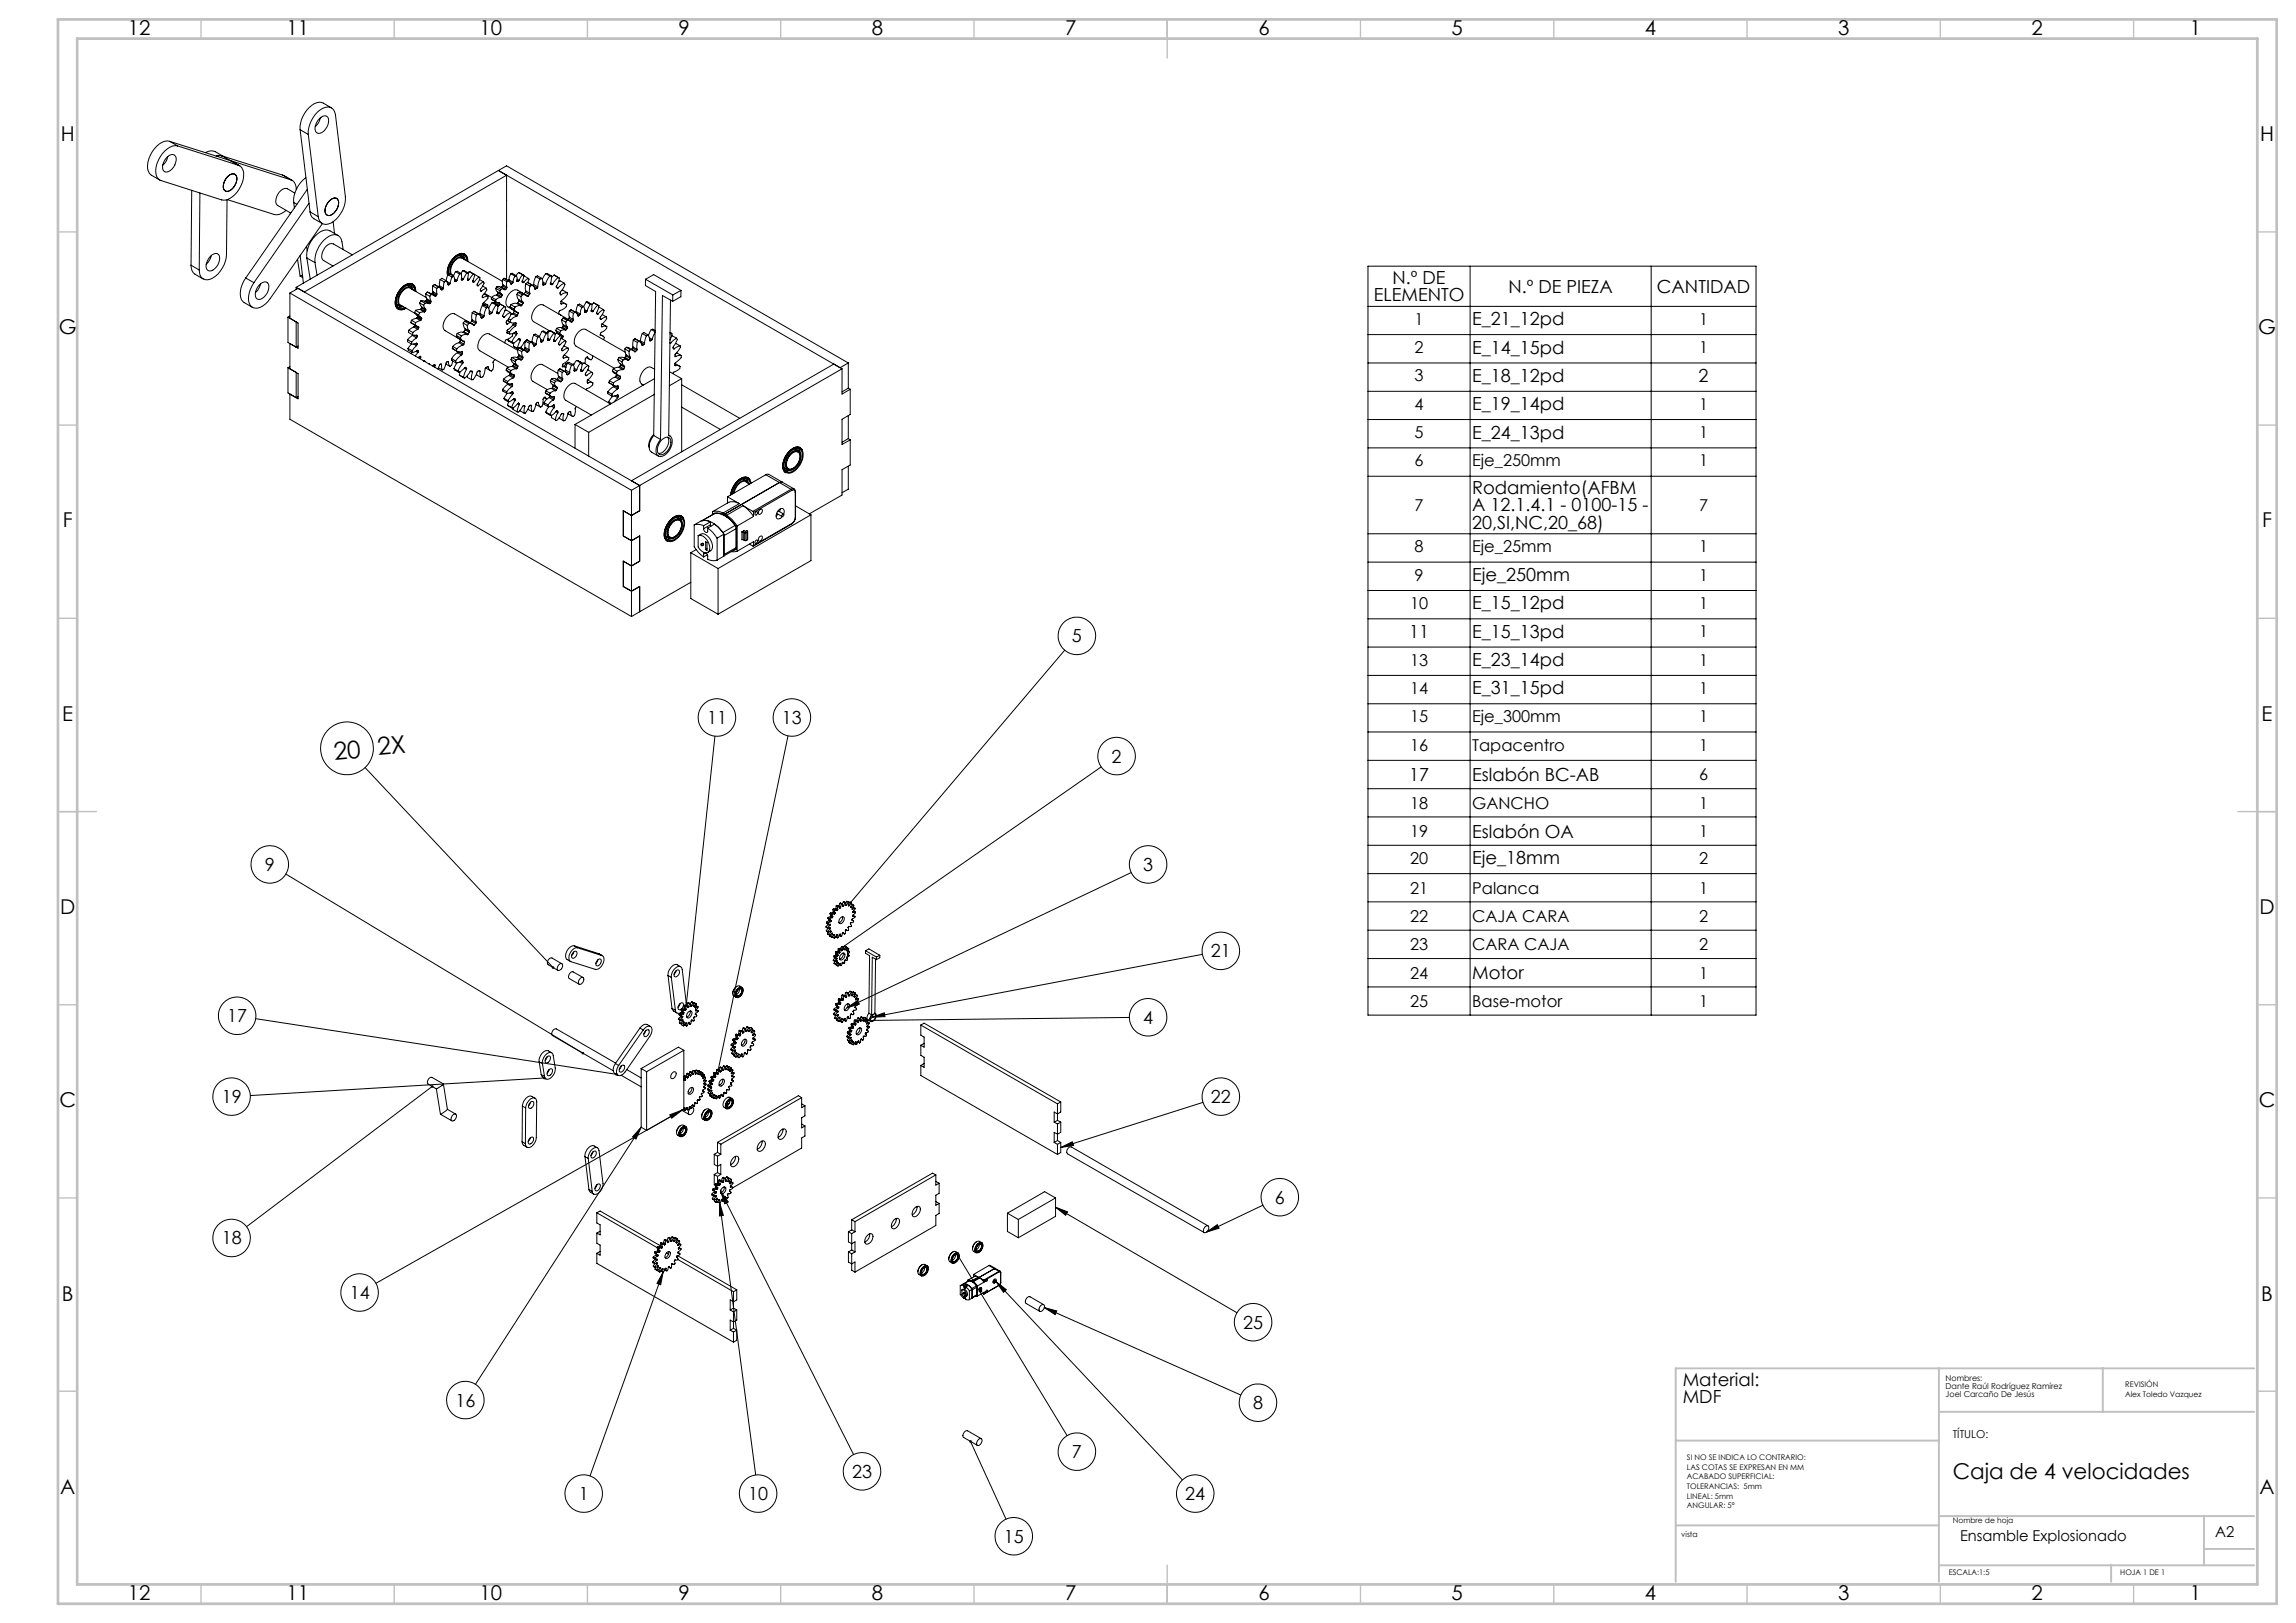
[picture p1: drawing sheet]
<svg xmlns="http://www.w3.org/2000/svg" width="594mm" height="420mm" viewBox="0 0 594 420" stroke-linecap="round" stroke-linejoin="round" font-family="sans-serif">
<defs><g id="words">
<g font-size="6.3">
<text x="86.5" y="196.7" transform="rotate(-5 86.5 196.7)">20</text>
<text x="97.8" y="195.4" transform="rotate(-5 97.8 195.4)">2X</text>
</g>
<text font-size="5.6" x="505.2" y="382.9">Caja de 4 velocidades</text>
<g font-size="5.3">
<text x="33.1" y="9">12</text>
<text x="74.1" y="9">11</text>
<text x="124.1" y="9">10</text>
<text x="175.6" y="9">9</text>
<text x="225.6" y="9">8</text>
<text x="275.6" y="9">7</text>
<text x="325.6" y="9">6</text>
<text x="375.6" y="9">5</text>
<text x="425.6" y="9">4</text>
<text x="475.6" y="9">3</text>
<text x="525.6" y="9">2</text>
<text x="566.6" y="9">1</text>
<text x="15.7" y="36.5">H</text>
<text x="584.7" y="36.5">H</text>
<text x="15.2" y="86.5">G</text>
<text x="584.2" y="86.5">G</text>
<text x="16.2" y="136.5">F</text>
<text x="585.2" y="136.5">F</text>
<text x="16.1" y="186.5">E</text>
<text x="585.1" y="186.5">E</text>
<text x="15.5" y="236.5">D</text>
<text x="584.5" y="236.5">D</text>
<text x="15.4" y="286.5">C</text>
<text x="584.4" y="286.5">C</text>
<text x="16" y="336.5">B</text>
<text x="585" y="336.5">B</text>
<text x="15.5" y="386.5">A</text>
<text x="584.5" y="386.5">A</text>
<text x="33.1" y="414">12</text>
<text x="74.1" y="414">11</text>
<text x="124.1" y="414">10</text>
<text x="175.6" y="414">9</text>
<text x="225.6" y="414">8</text>
<text x="275.6" y="414">7</text>
<text x="325.6" y="414">6</text>
<text x="375.6" y="414">5</text>
<text x="425.6" y="414">4</text>
<text x="475.6" y="414">3</text>
<text x="525.6" y="414">2</text>
<text x="566.6" y="414">1</text>
</g>
<g font-size="4.7">
<text x="360.3" y="73.5">N.º DE</text>
<text x="390.3" y="75.7">N.º DE PIEZA</text>
<text x="428.7" y="75.7">CANTIDAD</text>
<text x="355.4" y="78">ELEMENTO</text>
<text x="380.9" y="84.2">E_21_12pd</text>
<text x="380.9" y="91.5">E_14_15pd</text>
<text x="380.9" y="98.8">E_18_12pd</text>
<text x="439.5" y="98.8">2</text>
<text x="380.9" y="106.2">E_19_14pd</text>
<text x="380.9" y="113.5">E_24_13pd</text>
<text x="380.9" y="127.8">Rodamiento(AFBM</text>
<text x="380.9" y="132.4">A 12.1.4.1 - 0100-15 -</text>
<text x="380.9" y="136.9">20,SI,NC,20_68)</text>
<text x="380.9" y="150.4">Eje_250mm</text>
<text x="380.9" y="157.7">E_15_12pd</text>
<text x="277.3" y="166.2">5</text>
<text x="364.6" y="165">11</text>
<text x="380.9" y="165">E_15_13pd</text>
<text x="380.9" y="172.3">E_23_14pd</text>
<text x="380.9" y="179.7">E_31_15pd</text>
<text x="182.9" y="187.3">11</text>
<text x="202.3" y="187.3">13</text>
<text x="287.6" y="197.3">2</text>
<text x="364.6" y="202.1">17</text>
<text x="380.9" y="202.1">Eslabón BC-AB</text>
<text x="380.9" y="216.7">Eslabón OA</text>
<text x="68.5" y="225.4">9</text>
<text x="295.8" y="225.4">3</text>
<text x="380.9" y="223.6">Eje_18mm</text>
<text x="313.3" y="247.7">21</text>
<text x="380.9" y="253.4">Motor</text>
<text x="58.8" y="264.5">17</text>
<text x="295.8" y="264.9">4</text>
<text x="57.4" y="285.5">19</text>
<text x="313.3" y="285.5">22</text>
<text x="329.8" y="311.5">6</text>
<text x="57.4" y="322">18</text>
<text x="90.5" y="336.1">14</text>
<text x="321.6" y="343.8">25</text>
<text x="435.3" y="358.6">Material:</text>
<text x="117.8" y="364">16</text>
<text x="324.2" y="364.7">8</text>
<text x="435.3" y="363.1">MDF</text>
<text x="277.3" y="377.3">7</text>
<text x="220.5" y="382.4">23</text>
<text x="149.7" y="388.2">1</text>
<text x="193.6" y="388.2">10</text>
<text x="306.7" y="388.2">24</text>
<text x="259.7" y="399.2">15</text>
</g>
<g font-size="4.2">
<text x="366" y="84.1">1</text>
<text x="439.6" y="84.1">1</text>
<text x="366" y="91.4">2</text>
<text x="439.6" y="91.4">1</text>
<text x="366" y="98.7">3</text>
<text x="366" y="106">4</text>
<text x="439.6" y="106">1</text>
<text x="366" y="113.4">5</text>
<text x="439.6" y="113.4">1</text>
<text x="366" y="120.7">6</text>
<text x="380.9" y="120.7">Eje_250mm</text>
<text x="439.6" y="120.7">1</text>
<text x="366" y="132.2">7</text>
<text x="439.6" y="132.2">7</text>
<text x="366" y="142.9">8</text>
<text x="380.9" y="142.9">Eje_25mm</text>
<text x="439.6" y="142.9">1</text>
<text x="366" y="150.3">9</text>
<text x="439.6" y="150.3">1</text>
<text x="364.8" y="157.6">10</text>
<text x="439.6" y="157.6">1</text>
<text x="439.6" y="164.9">1</text>
<text x="364.8" y="172.2">13</text>
<text x="439.6" y="172.2">1</text>
<text x="364.8" y="179.6">14</text>
<text x="439.6" y="179.6">1</text>
<text x="364.8" y="186.9">15</text>
<text x="380.9" y="186.9">Eje_300mm</text>
<text x="439.6" y="186.9">1</text>
<text x="364.8" y="194.2">16</text>
<text x="380.9" y="194.2">Tapacentro</text>
<text x="439.6" y="194.2">1</text>
<text x="439.6" y="201.9">6</text>
<text x="364.8" y="209.3">18</text>
<text x="380.9" y="209.3">GANCHO</text>
<text x="439.6" y="209.3">1</text>
<text x="364.8" y="216.6">19</text>
<text x="439.6" y="216.6">1</text>
<text x="364.8" y="223.5">20</text>
<text x="439.6" y="223.5">2</text>
<text x="364.8" y="231.2">21</text>
<text x="380.9" y="231.2">Palanca</text>
<text x="439.6" y="231.2">1</text>
<text x="364.8" y="238.6">22</text>
<text x="380.9" y="238.6">CAJA CARA</text>
<text x="439.6" y="238.6">2</text>
<text x="364.8" y="245.9">23</text>
<text x="380.9" y="245.9">CARA CAJA</text>
<text x="439.6" y="245.9">2</text>
<text x="364.8" y="253.2">24</text>
<text x="439.6" y="253.2">1</text>
<text x="364.8" y="260.5">25</text>
<text x="380.9" y="260.5">Base-motor</text>
<text x="439.6" y="260.5">1</text>
</g>
<g font-size="3.9">
<text x="507.1" y="398.8">Ensamble Explosionado</text>
<text x="573.1" y="397.7">A2</text>
</g>
<text font-size="2.8" x="505.2" y="372.2">TÍTULO:</text>
<g font-size="2.1">
<text x="503.3" y="357.3">Nombres:</text>
<text x="503.3" y="359.4">Dante Raúl Rodríguez Ramírez</text>
<text x="503.3" y="361.5">Joel Carcaño De Jesús</text>
</g>
<g font-size="2">
<text x="549.8" y="359">REVISIÓN</text>
<text x="549.8" y="361.5">Alex Toledo Vazquez</text>
<text x="436.4" y="377.8">SI NO SE INDICA LO CONTRARIO:</text>
<text x="436.4" y="380.3">LAS COTAS SE EXPRESAN EN MM</text>
<text x="436.4" y="382.8">ACABADO SUPERFICIAL:</text>
<text x="436.4" y="385.3">TOLERANCIAS: 5mm</text>
<text x="436.4" y="387.8">LINEAL: 5mm</text>
<text x="436.4" y="390.3">ANGULAR: 5°</text>
<text x="505.2" y="394.2">Nombre de hoja</text>
<text x="435" y="397.7">vista</text>
<text x="504.1" y="407.6">ESCALA:1:5</text>
<text x="548.5" y="407.6">HOJA 1 DE 1</text>
</g>
</g></defs>
<g fill="none" stroke="#c0c0c0" stroke-width=".35">
<path d="M52 5v5M102 5v5M152 5v5M202 5v5M252 5v5M302 5v10M352 5v5M402 5v5M452 5v5M502 5v5M552 5v5M15 60h5"/>
<path d="M584 60h5M15 110h5M584 110h5M15 160h5M584 160h5M15 210h10M579 210h10M15 260h5M584 260h5M15 310h5M584 310h5M15 360h5"/>
<path d="M584 360h5M52 410v5M102 410v5M152 410v5M202 410v5M252 410v5M302 405v10M352 410v5M402 410v5M452 410v5M502 410v5M552 410v5"/>
</g>
<path d="M501.6 354.1v55.2M544 354.1v11.3M583.2 354.1h-149.7v55.2M433.5 372.8h68.1M501.6 365.4h81.6M433.5 394.7h68.1M501.6 392.3h81.6M570.2 392.3v12.8M501.6 405.1h81.6M546.2 405.1v4.2M570.2 400.8h13" fill="none" stroke="#c0c0c0" stroke-width=".5"/>
<path d="M15 5h574v410h-574zM20 10h564v400h-564z" fill="none" stroke="#c0c0c0" stroke-width=".7"/>
<g fill="none" stroke="#000" stroke-width=".26">
<path d="M43.9 36.6a4 4 0 0 0-4 1.9 6 6 0 0 0-1.3 6.3l.4 .4 2.3 1.4M43.9 36.6l2.1 1.2M43.9 36.6l31.4 9.9M46 37.8a4.5 4.5 0 0 0-4.5 2.7 5.7 5.7 0 0 0-.8 5.6l1 .6 15.7 5a4.5 4.5 0 0 0 4.4-2.7 5.7 5.7 0 0 0 .8-5.6l-.9-.6M46 37.8l15.7 5M53.1 39.5h.1a2.63 2.63 0 0 1 2.5-.3l1.9 1.2M77.6 33.6l2.2 1.2M77.6 33.6l2.6 21.2M79.8 34.8a7.3 7.3 0 0 1 4.4-7 1.96 1.96 0 0 1 2.6 1.9l2.6 21.3a7.4 7.4 0 0 1-4.5 7 1.96 1.96 0 0 1-2.6-1.9M79.8 34.8l2.5 21.3M82.6 30.8a1.32 1.32 0 0 1 1.1-.8 1.32 1.32 0 0 1 1.2 .6 3.4 3.4 0 0 1-2.6 3.9 1.69 1.69 0 0 1-.5-2.6zM82.9 30.5a4 4 0 0 1-1.3 2.3"/>
<path d="M85.8 27.9l-2.2-1.2a3.2 3.2 0 0 0-3.6 1.1 7.7 7.7 0 0 0-2.4 5.8M43 40.9a1.8 1.8 0 0 1 2.2-.7 2.67 2.67 0 0 1-.8 3.6 1.28 1.28 0 0 1-1.1 .8 1.28 1.28 0 0 1-1.2-.8 3.2 3.2 0 0 1 .9-2.9zM43.4 40.5l-.3 1-1 1.3M49.6 49.3l-.2 19.3M51.7 49.9l-.2 20M57.4 40.3l-.5-.1-.9 .2a2.07 2.07 0 0 1 1.8 .1M57.4 40.3l2.1 1.2M57.4 40.3l15.7 5M58.7 45.9a1.49 1.49 0 0 1 2.4-.4 3.4 3.4 0 0 1-2.4 4 1.23 1.23 0 0 1-.9-1.8zM58.7 45.9a1.81 1.81 0 0 1 2.2-.7 3.1 3.1 0 0 1-1.7 4.3 1.21 1.21 0 0 1-1.3-.5 1.21 1.21 0 0 1-.1-1.3zM58.7 51.7l-.1 14.1a7.1 7.1 0 0 1-4.9 6.6 2.08 2.08 0 0 1-2.2-2.5M58.8 51.7l12.1 3.8a3.2 3.2 0 0 0 3.1-1"/>
<path d="M59.5 41.5l2.5 1.4M59.5 41.5l2.2 1.3M73.1 45.3l2.5 1.4M73.1 45.3l2.2 1.2M75.1 55.1v.2M75.3 46.5a2.27 2.27 0 0 1 1.3 2.6M75.4 54.9l-.3 .2M76 52.4l.2 1.4M76 52.4l.8 .5M76.3 50l-1.9-1.2a2.79 2.79 0 0 0-3 2.7 1.42 1.42 0 0 0 .5 1.7l3.2 1.9M79.1 45.9a7.8 7.8 0 0 0-3.1 6.5M79.5 49l-15.9 22.9"/>
<path d="M79.5 49h.1M79.9 52.6l-14.2 20.5M80.2 54.8a2 2 0 0 0 1 1.8l2.2 1.2M80.2 54.8l2.1 1.3M83.4 57.9l-13.5 19.3a4.8 4.8 0 0 1-3.9 2.5 2.42 2.42 0 0 1-1.7-3.1 8.1 8.1 0 0 1 1.4-3.5M85.2 52a1.6 1.6 0 0 1 2.1-.5 3.2 3.2 0 0 1-2.4 4.3 1.69 1.69 0 0 1-.5-2.7zM85.3 51.9a1.24 1.24 0 0 1 1.4-.7 1.24 1.24 0 0 1 .9 1.3 3.3 3.3 0 0 1-2.8 3.3 1.81 1.81 0 0 1-.3-2.8zM86.2 57.4l.3 3M128.9 44.1l-52.3 30.2M128.9 44.1l2.2 1.2M128.9 44.1l88.4 51.1 2.2-1.3M128.9 44.1l2.2-1.2 88.4 51"/>
<path d="M131.1 45.3l-52.4 30.2-2.1-1.2M131.1 45.3v27.1M49.4 68.6a2.52 2.52 0 0 0 1 2.4l2.2 1.2M49.4 68.6l2.1 1.3M54.4 66.4a1.31 1.31 0 0 1 1.1-.8 1.31 1.31 0 0 1 1.3 .6 3.3 3.3 0 0 1-2.6 3.9 1.64 1.64 0 0 1-.5-2.6zM54.7 66.1l-.5 1.2-.9 1.1M63.6 71.9a6.1 6.1 0 0 0-1.1 5.7l.7 .7 2.1 1.2M63.6 71.9l2.1 1.2M67.1 73.8a1.68 1.68 0 0 1 2.1-.6 3.1 3.1 0 0 1-2.3 4.3 1.63 1.63 0 0 1-.6-2.6zM67.4 73.5l-.8 1.7-.5 .5M75 75.8l88.4 51.1M75 75.8l2.1-1.2 88.4 51"/>
<path d="M75 75.8v6.6M76.6 74.3v.6M77 67.1l.6 4.4M77.6 71.5l.7 .3M77.6 66.1l.9 7.2M78.2 71.2l-.6 .3M79.3 63.7l.2 1.2M79.4 66.8l2.1 1.2M79.4 66.8l.9 5.4M81.5 68l.5 3.2M87.5 60.9l-2.1-1.2a3.3 3.3 0 0 0-3.8 1.3 7.3 7.3 0 0 0-2.2 5.8M88.8 64.6a4 4 0 0 0-1.2-3.6 3.2 3.2 0 0 0-3.9 1.2 7.8 7.8 0 0 0-2.2 5.8"/>
<path d="M91.2 66l-4.9-2.9a2.24 2.24 0 0 0-2.6 1.6 1.95 1.95 0 0 0 0 2.7l2.4 1.4M102.6 78.7l.9 .6M103.6 78.9l3.8 2.2M103.9 79.4l-.9 .1M105.4 73.9l1 .4M106.1 74.6l4.2 2.4M106.3 73.7l.4 .9M106.5 74.8v-.1a1.59 1.59 0 0 0-2.4 .7 2.86 2.86 0 0 0-.5 3.6l.4 .2M106.9 75.1a1.3 1.3 0 0 0-1-.9 1.3 1.3 0 0 0-1.3 .5 3.8 3.8 0 0 0-1.3 4.4l.3 .3h.8M107.2 74a1.86 1.86 0 0 0-2.9 .1 5.3 5.3 0 0 0-1.9 5.2l.6 .7M107.3 75.3a1.47 1.47 0 0 0-.8-1.5 1.47 1.47 0 0 0-1.7 .3 4.9 4.9 0 0 0-2.1 5 1.42 1.42 0 0 0 2.1 .5M107.5 75.4a1.6 1.6 0 0 0-.7-1.8 1.6 1.6 0 0 0-1.9 .3 5 5 0 0 0-2.2 5.6 1.62 1.62 0 0 0 2.4 .2 1.69 1.69 0 0 1-2.1 .3 1.69 1.69 0 0 1-.7-2 5.6 5.6 0 0 1 3.3-4.6 1.59 1.59 0 0 1 2 2"/>
<path d="M108.5 78.4l.6 1M108.5 78.4l1.1 .6M108.9 77.8l-.4 .6M108.9 77.8l1.1 .2M108.9 77.8l1.1 .7M108.9 80l-.2 .1M108.9 80l1.1 .6M109.1 79.4v.3M109.1 79.7l-.2 .3M109.1 79.4l1 .6M109.1 79.7l1 .6M109.6 79l.5 1"/>
<path d="M110 78.5l-.4 .5M110 78.5l1.1 .1M110 78l1.1 .6M110.1 76.1l.3 1.2M110.1 76.1l1.1 .6M110.2 77.8l-.2 .2M110.2 77.8l1.1 .7M110.4 77.6l-.2 .2M110.4 77.6l1 .6M110.4 77.3v.3M110.4 77.3l1.1 .6M110.5 75.6l-.4 .5"/>
<path d="M110.5 75.6l1.7 .8M110.5 75.6l1.1 .6M111.2 76.7l.3 1.2M111.3 78.5l-.2 .1M111.4 78.2l-.1 .3M111.5 77.9l-.1 .3M111.6 76.2l-.4 .5M111.6 76.2l.9 .5 .2-.1M111.7 76h-.1M111.7 76l1 .6M111.9 75.8l-.2 .2M111.9 75.8l1 .6"/>
<path d="M111.9 74l.1 1.5M111.9 74l1.1 .6M112 75.5l-.1 .3M112 75.5l1 .6M112.4 73.6l-.5 .4M112.4 73.6l1.1 .7M112.4 73.6l1 .6M112.9 76.4l-.2 .2M113 74.6v1.5M113 76.1l-.1 .3M113.4 74.2l-.4 .4M113.4 74.2l.8 .9 .2-.1"/>
<path d="M113.7 73.9l-.2 .3 1.1 .6M113.7 73.9l1 .6M113.9 72.3l.4-.3 1.1 .6M113.9 72.3l-.2 1.6M113.9 72.3l1 .7M114.1 74.8l.3 .2M114.6 74.8l-.2 .2M114.7 74.5l-.1 .3M114.9 73l-.2 1.5M115.4 72.6l-.5 .4M115.4 72.6l.5 1.1h.2M115.5 72.8l1 .5"/>
<path d="M115.8 73.3l.5 .3M115.9 71.1a5.2 5.2 0 0 1 3.4-5.4h.5a1.72 1.72 0 0 1 1.2 1.9 1.64 1.64 0 0 0-.6-1.7 1.64 1.64 0 0 0-1.9 0 5.5 5.5 0 0 0-2.7 5.3M115.9 71.1l-.5 1.6M115.9 71.1l.4-.2 1.1 .6M115.9 71.1l1 .6M115.9 73.6l.2 .1M116.1 70.9v.1M116.3 73.6l-.2 .1M116.5 73.3l-.2 .3M116.9 71.7l-.4 1.6M117.1 71.1l.3 .2M117.4 71.5l-.5 .2"/>
<path d="M117.4 71.5l.4 1.4M117.6 72.2l.6 .3M117.7 72.8l.1 .1M117.7 72.6l.3 .2M117.9 70.3l.4-.1 1 .6M117.9 70.3l1 .6M118 72.8l-.2 .1M118.2 72.5l-.2 .3M118.9 66.1l.9 .5M118.9 70.9l-.7 1.6M119 66.7l.6 .1 10.4 6M119.3 70.8l-.4 .1"/>
<path d="M119.3 70.8v1.5l.2 .1M119.4 72.4h.1M119.4 72.2l.3 .2M119.4 71.9l.5 .3M119.7 72.4h-.2M119.7 70l-.5 .7M119.7 70h.4l1.1 .7M119.7 70l1.1 .6M119.8 66l.4 .8M119.9 72.2l-.2 .2M120 67.1l-.5-.4a3.2 3.2 0 0 0-2.8 4.2l.6 .5 .6-1.1M120.2 65.7a2.75 2.75 0 0 0-3.1 1.3 5.2 5.2 0 0 0-1.3 4.3"/>
<path d="M120.4 67.3a1.27 1.27 0 0 0-2.3-.4 4 4 0 0 0-1.6 4.1M120.8 70.6l-.9 1.6M120.8 70.6l.4 .1M120.8 67.5a1.48 1.48 0 0 0-.9-1.5 1.48 1.48 0 0 0-1.7 .4 5.2 5.2 0 0 0-2.1 4.5M120.9 72.3l.3 .2M121 72.4h.1M121 72.1l.4 .2M121 72.4l.2 .1M121.2 70.7l-.2 1.7M121.4 72.3l-.2 .2M121.4 70.3l-.3 .3M121.4 70.3l1.4 .7"/>
<path d="M121.4 70.3l1.1 .6M122.3 72.7v.2M122.3 72.9l.1 .1M122.3 72.7l.4 .2M122.5 70.9l-1.1 1.4M122.5 70.9l.3 .1M122.7 72.9h-.4M122.8 71l-.5 1.7M122.8 71.1l1.1 .6M123.4 73.7l.4 .2M123.9 71.7l-1.2 1.2M123.9 71.7l.3 .2-.1 .2-.7 1.5 .2 .4 .2-.1"/>
<path d="M124 72.3l1.1 .6M124.3 75.1l.2 .2M124.3 75.2l.2 .1M124.8 79.1l-.6 2M124.8 79.1l.4-.2 1.1 .6M124.8 79.1l1 .6M124.8 76.9l.2 .1M124.8 74l1 .6M124.9 78.9l.1 .1M125.1 72.9l-1.3 1M125.1 72.9v.1a2.04 2.04 0 0 1-.8 1.9v.2M125.1 78.3l1.1 .6"/>
<path d="M125.2 76.1l1 .5M125.3 78.9h.9M125.3 75.9l1.9 1.1M125.8 74.6l.1 .2a.57 .57 0 0 1-.3 .8l-.8 .9v.4l.2 .1M125.8 74.6l-1.3 .7M125.8 79.7l-.6 2.1M126.2 78.9v.6M126.2 76.6l-1.2 .4M126.2 76.6v.1a2.26 2.26 0 0 1-1.2 1.7v.6M126.3 79.5l-.5 .2M126.3 79.5l.2 .5 .1 1.3h.1M127.1 77.3l1.3 .9"/>
<path d="M127.1 77.3l1.1 .6M127.2 77l-.1 .3M127.2 77l1.1 .6M127.3 78.3l-.9 1.5M127.3 78.3h.4l1 .6M127.3 78.3l1.1 .6M128.2 77.9l.2 .3 .8 .1 .1 .1M128.2 78.1v.1M128.2 78.2l-.2 .2 1 .6M128.2 78.2l1 .6M128.3 74.6l.2 .7 1.3 .8M128.3 74.6l1 .6"/>
<path d="M128.3 77.6l-.1 .3M128.4 78.9l-1.1 2M128.4 78.9h.3M128.4 76.4h-.4l-.8 .6M128.4 76.4l1.1 .6M128.5 74.2l-.2 .4M128.5 74.2h.7l1.2 .6M128.5 74.2l1 .7M128.7 76.2l-.3 .2M128.7 76.2l1.1 .6M128.7 78.9l-.1 2.2M128.8 75.6v.2"/>
<path d="M128.8 75.8l-.1 .4M128.8 75.8l1.1 .6M129 79l-.2 .2M129 78.3l.3 .1M129.2 78.8l-.2 .2M129.3 78.4l-.1 .4M129.3 75.2l.1 .5 .5 .5v.2M129.5 78.7l-.7 .7M129.5 78.7l1.2 .7M129.5 78.7l1 .6M129.5 77l-.6 .1-.6 .5M129.5 74.9l-.2 .3"/>
<path d="M129.5 74.9l.5-.2 .6 .3 .2-.1M129.8 76.8l-.3 .2M129.8 74.3l-.2 .1M129.8 74.3l1 .6M129.9 76.4l-.1 .4M130 74l-.2 .3M130 74l1.1 .6M130.1 72.3v1.4M130.1 73.7l-.1 .3M130.1 72.3l1 .6M130.1 73.7l1 .6M130.4 72l-.3 .3"/>
<path d="M130.4 72l1.3 .7M130.4 72l1 .7M130.5 79.3l-1.4 1.7M130.5 79.3l.3 .2-.1 .5-.7 1.7 .3 .4 .2-.1M131.1 74.6l-.3 .3M131.1 74.3v.3M131.1 72.9v1.4M131.4 72.7l-.3 .2M131.4 72.7l.9 .8M131.7 72.4l-.1 .3M131.7 72.4l1 .6M131.9 72.9l.6 .4"/>
<path d="M131.9 79.4l.4 .6 1.3 .7M131.9 79.4l1.1 .6M132.1 73.4l.2 .1M132.2 78.8l-.3 .6M132.2 70.9l-.5 1.5M132.2 70.9l.3-.2 1.1 .6M132.2 78.8l1 .7M132.2 70.9l1 .6M132.5 73.3l-.2 .2M132.7 73l-.2 .3M133 80a1.36 1.36 0 0 0 1.1 .9v.2M133.2 79.5l-.2 .5"/>
<path d="M133.2 71.5l-.5 1.5M133.6 71.3l-.4 .2M133.6 71.3l.2 1.5M133.7 78.5h-.9l-.6 .3M133.7 78.5l1.1 .6M133.7 72.8h.1M133.7 72.6l.4 .2M133.7 76.1l.1 .9 .4 .6M133.7 76.1l1.1 .6M133.8 72.2l.5 .3M133.9 78.4l-.2 .1M133.9 78.4l1.1 .6"/>
<path d="M134.1 75.7l-.4 .4M134.1 75.7h.7l1.3 .7M134.1 72.8h-.3M134.1 75.7l1 .6M134.2 70.5l-.7 .8M134.2 70.5l1.3 .7M134.2 70.5l1 .6M134.2 77.6v.3M134.2 77.9l-.3 .5M134.2 77.6l1.1 .6M134.2 77.9l1.1 .6M134.3 72.5l-.2 .3"/>
<path d="M134.8 79.1h-.7l-.9 .4M134.8 76.7l.1 .9 .4 .6M135 79l-.2 .1M135.1 72.8l.4 .2M135.1 76.3l-.3 .4M135.1 76.3a1.27 1.27 0 0 1 1.4 .4l.1-.1M135.2 71.1l.3 .1M135.2 71.1l-.9 1.4M135.3 78.5l-.3 .5M135.3 78.2v.3M135.5 71.2l-.5 1.7 .3 .2 .2-.1M135.5 71.5l1.2 .6"/>
<path d="M135.5 76l-1.6-.9a2.42 2.42 0 0 0-2.8 2.1 1.84 1.84 0 0 0 1.2 2.7M135.6 76l-.1 .1M135.6 76l1 .6M135.9 75.6l-.3 .4M135.9 75.6l1.1 .6M136 73.8l-.1 .3M136 75.3l-.1 .3M136 75.3l1.1 .6M136.1 73.4l-.2 1.1 .1 .8M136.1 73.4l1 .7M136.5 73.1l-.4 .3M136.5 73.1l1.2 .7"/>
<path d="M136.5 73.1l1 .6M136.7 72.1l-.5 .2-.7 .7M136.7 72.1a.48 .48 0 0 1-.1 .8l-.1 .2M137 76.2l-.4 .4M137.1 75.9l-.1 .3M137.1 74.1l-.2 1 .2 .8M137.5 73.7l-.4 .4M137.5 73.7a1.27 1.27 0 0 1 .9 1.1h.2M138 74l1 .6M138.1 73.6l-.2 .3M138.1 73.6l1 .6M138.4 74.7l.2 .1"/>
<path d="M138.6 71.6l-.4 1-.1 1M138.6 71.6l.5-.2 1 .6M138.6 71.6l1.1 .6M139 74.6l-.4 .2M139.1 74.2l-.1 .4M139.7 72.2l-.4 .8-.2 1.2M140.1 72l-.4 .2M140.1 72l.5 1.7M140.4 73.7h.2M140.5 73l.7 .4M140.5 73.4l.5 .2M141 73.6l-.4 .1"/>
<path d="M141.2 73.4l-.2 .2M141.2 70.8l-.9 1.5M141.2 70.8h.4l1 .6M141.2 70.8l1 .6M142.2 71.4l-1 2M142.4 73.4l.4 .3M142.4 73.6h.1M142.5 73.6l.3 .1M142.5 73.2l.5 .3M142.6 71.4h-.4M142.6 71.4l-.1 2.2M143 73.5l-.2 .2"/>
<path d="M143 73.5l.5-.7a1.19 1.19 0 0 1 1.1-.9l.1 .1-.1 .7-.7 1.4 .3 .5 .2-.1M143.4 71.2l-.7 .6M143.4 71.2l.1 .1M143.4 71.2l1.2 .7M143.9 74.2l.5 .3M144.5 72.9l.4-.2 1.1 .6M145 76.1l.2 .2M145.1 78.6l.1 .1M145.1 78l1.3 .7M145.2 78.7a.89 .89 0 0 1 1.4 .3 3.7 3.7 0 0 1-1.9 1.5l-.2 .7 .5 .3M145.3 75.1h.4l1.1 .7M146 73.3l-1.6 1.2"/>
<path d="M146 73.3l.2 .3-.3 .6-1 1.6 .1 .5h.2M146.8 75.8h-.8l-.8 .5M146.8 75.8a2.35 2.35 0 0 1-1.6 2l-.1 .5 .1 .4M149.5 78.9l-.5 1.7M149.5 78.9l.4-.2 1.1 .6M149.5 78.9l1.1 .6M150.6 79.5l-.5 1.8M151 79.3l-.4 .2M151 79.3l.4 1.5M151.7 78.2l-.7 1.2M151.7 78.2l.3-.1 1.1 .7M151.7 78.2l1 .6"/>
<path d="M152.7 78.8l-.8 1.7M153.1 78.8h-.4M153.1 78.8l-.1 1.8M153.6 78.4l-.5 .4M153.6 78.4l1.3 .7M153.6 78.4l1.1 .6M154.7 79l-1.2 1.5M154.7 79l.2 .1M154.9 79.6l1.2 .5M154.9 79.1l-.6 1.8 .3 .4 .2-.1M167 72.3v1.6l2.6 1.5-.5 37.3M167 72.3l7.1 4"/>
<path d="M167 72.3l2.1-1.2 7.1 4.1M173.5 77.7l-.5 35a1.96 1.96 0 0 1 .6 2.9 3.8 3.8 0 0 1-2.7 2.6 1.32 1.32 0 0 1-1.2-1.9 5.1 5.1 0 0 1 1.2-2.6M174 78l-2.6-1.5-.5 37.2M174.1 76.3l-.1 1.7M176.2 75.2l-.1 1.6-2.1 1.2M176.2 75.2l-2.1 1.1M353.9 68.9h100.4v193.8h-100.4zM353.9 79.3h100.4M380.3 68.9v193.8M427.2 68.9v193.8M74.5 95.2l2.1 1.2v6.5l.5-.3M74.5 82.1l2.6 1.5v6.5l-2.6-1.5z"/>
<path d="M75 88.9v6.5l2.1 1.3v6.5l-2.6-1.5v-6.5M75 81.8l-.5 .3M75 94.9l-.5 .3M76.6 83.3v6.5l.5-.2M105.4 87.9v.5l1.1 .7M105.4 87.9l1.1 .6M105.6 90.2v.4l1.1 .6M105.6 90.2l1 .6M105.8 85.5l-.1 .5 1 .6M105.8 85.5l1 .6M106.3 83.4l1.3 .9M106.3 83.4l1 .7"/>
<path d="M106.4 82.9l-.1 .5M106.4 82.9l1.1 .6M106.5 89l-.9 1.2M106.5 88.5v.6M106.6 90.8l.1 .4M106.6 91.2l-.2 .3M106.7 86.8l-1.3 1.1M106.7 86.8l1 .6M106.7 86.6l1.2 .1v.2M106.8 86.7l-.1 .1M106.8 86.1l-.1 .5M107 84.6l-1.2 .9"/>
<path d="M107 84.6l1.1 .6M107 89l.7 .4M107.2 84.4l-.2 .2M107.2 84.4l1.1 .6M107.2 80.9l.5 .5 1.2 .8M107.2 80.9l1.1 .6M107.3 84.1l-.1 .3M107.3 86.8l.6 .4M107.3 84.1l1 .4v.2M107.5 88.9l.4 .3M107.5 80.3l-.3 .6M107.5 80.3l1.1 .6"/>
<path d="M107.5 83.5l-.2 .6M107.6 90.9l.5 .3M107.7 88.8l.2 .1M107.7 88.8l-1.2 .3M107.7 82.4l-1.3 .5M107.7 82.4l1.1 .6M107.7 86.8l.2 .1M107.7 89.4l-1.1 1.4M107.7 87.4l-1.2 1.1M107.8 84.4l.5 .3M107.9 89.2l-.2 .2M107.9 88.9v.3"/>
<path d="M107.9 90.8l.3 .1M107.9 87.2l-.2 .2M107.9 82.1l-.2 .3M107.9 82.1l1.1 .6M107.9 86.9v.3M108 81.7v.2M108 81.9l-.1 .2M108 81.9l1.1 .6M108 90.6l.2 .1M108.1 85.2l-1.3 .9M108.1 91.2l-.6 .9M108.2 90.7v.2"/>
<path d="M108.2 90.7l-1.5 .5M108.2 90.9l-.1 .3M108.3 85l-.2 .2M108.3 81.5l.8 .8v.2M108.3 84.7v.3M108.4 92.4l.4 .3M108.6 80.9l-.3 .6M108.6 92.2l.3 .2M108.7 92.2h.1M108.7 80.1l-1.2 .2M108.7 80.1l1.1 .6M108.8 92.2l.1 .2"/>
<path d="M108.8 92.2l-.6 .4M108.8 83l-1.3 .5M108.8 92.7l-.1 .1M108.9 92.4l-.1 .3M109 82.7l-.2 .3M109.1 82.5l-.1 .2M109.6 93.4h.1M109.6 93.4l.2 .1M109.7 93.4l.1 .1M109.8 80.7l-1.2 .2M109.8 93.5h.1M110 80.6l-.2 .1"/>
<path d="M110.1 80.3l-.1 .3M110.1 80v.3M110.9 94.1l.2 .1M112.3 94.4l.3 .2M112.6 94.6l-.1 .5M112.6 94.6l-.3-.2-.3 .4M113.4 95.2l1 .5M114 94.2l.2 .2M114.2 94.4l.2 1.3M114.2 94.4v-.2l-.4 .1-.5 1.2M115.4 94.2l1 .6M115.8 93.6h.2"/>
<path d="M115.8 93.6l-.3 .2a2.33 2.33 0 0 1-1.1 1.9M116 93.6l.4 1.2M116.8 92.8l.1 .5 1 .6M116.8 92.8l1.1 .6M117 90.2l1.3 .7M117 90.2l1.1 .6M117.1 93.4v.3a1.13 1.13 0 0 1-.7 1.1M117.1 89.7l-.1 .5M117.1 89.7l1.1 .6M117.4 95.4l.2 .3 1.1 .6M117.4 95.4l1.1 .6M117.9 93.4v.5"/>
<path d="M118.1 90.8a1.32 1.32 0 0 0 1.4 .2l.1 .1M118.1 86.8l.3 .6 1.3 .8M118.1 86.8l1 .6M118.2 90.3l-.1 .5M118.3 93.9l-.9 1.5M118.3 86.3l-.2 .5M118.3 86.3l1 .6M118.3 91.3l-.8 .6-.7 .9M118.3 91.3l1.1 .6M118.5 96l.2 .3M118.5 91l-.2 .3M118.6 91l1 .6"/>
<path d="M118.7 88.7l-.8 .3-.8 .7M118.7 88.7l1.1 .6M118.9 97.1l1.2 .7M118.9 97.1l1 .6M119 88.4l-.3 .3M119 88.4l1 .7M119 93.7l.7 .4M119.1 96.1l-.2 1M119.1 87.9l-.1 .5M119.1 87.9l1.1 .6M119.1 87.4a1.37 1.37 0 0 0 1.1 1v.1M119.1 87.9h.1"/>
<path d="M119.3 93.5l.5 .3M119.3 86.9l-.2 .5M119.4 91.9l-1 .8-.5 .7M119.4 91l.2 .1M119.6 91.6l-.2 .3M119.6 93.3l.1 .1M119.6 91.1v.5M119.7 94.1l-.6 .6-.6 1.3M119.7 93.4l.1 .4M119.7 93.4l-1.8 .5M119.8 89.3l-1.6 1M119.8 93.8l-.1 .3"/>
<path d="M119.8 86l-.5-.1-1 .4M119.8 86l1.1 .6M119.8 83.6l.2 .9 .4 .6M119.8 83.6l1.1 .6M120 89.1l-.2 .2M120.1 85.8l-.3 .2M120.1 85.8l1 .6M120.1 95.3l.6 .3M120.2 88.5l-.2 .6M120.2 83.1l-.4 .5M120.2 83.1l.9 .1 1.1 .7M120.2 83.1l1 .6"/>
<path d="M120.3 95.1l.4 .2M120.3 85.4l-.2 .4M120.3 85.4l1.1 .6M120.4 85.1l-.1 .3M120.4 85.1l1 .6M120.4 95.1h.1M120.5 95.1l.2 .2M120.5 95.1l-1.8 1.2M120.7 95.6l-.8 2.1M120.7 95.3v.3M120.9 86.6h-.7l-.9 .3M120.9 84.2l.1 .7 .4 .8"/>
<path d="M120.9 97.2v.5l1.1 .6M121.1 86.4l-.2 .2M121.2 83.7l-.3 .5M121.2 83.7a1.39 1.39 0 0 1 1.4 .5l.1-.1M121.4 86l-.3 .4M121.4 85.7v.3M121.6 83.6l-4-2.4a2.71 2.71 0 0 0-2.9 2.5 1.58 1.58 0 0 0 .4 1.9l4 2.3M121.7 83.5l-.1 .1M121.7 83.5l1 .6M121.7 96l.5 .3M122 83.1l-.3 .4M122 83.1l1.1 .6"/>
<path d="M122.1 82.8l-.1 .3M122.1 82.8l1.1 .6M122.2 80.9l-.1 1.9M122.2 80.9l1 .6M122.2 96.3l-.2 2M122.2 96.3v-.2l-.4-.1-1.2 1.5-.4 .3-.3-.1M122.6 80.6l-.4 .3M122.6 80.6l.2 .1M122.6 80.6l1.3 .7M123.1 83.7l-.4 .4M123.2 83.4l-.1 .3M123.2 81.5v1.9"/>
<path d="M123.2 81.5l.2-.1a.41 .41 0 0 1 .4-.2 .41 .41 0 0 1 .4 .3l.3 .8h.2M123.3 96.8l.1 .3 1.1 .6M124 95.9l.2 .2M124.1 81.5l1 .5M124.2 96.1v1.1l.3 .5M124.2 96.1l-.2-.2-.5 .3-.8 1.6-.3 .5h-.4M124.2 81.1l-.2 .3M124.2 81.1l1 .7M124.5 82.2l.2 .1M125.1 82l-.4 .3M125.2 81.8l-.1 .2M125.7 95.2l1.2 .7"/>
<path d="M126.1 94.8l.2 .2M126.3 95l-.2-.1-.5 .4a2.57 2.57 0 0 1-1.1 2.4M126.6 81.2l.1 .1M126.6 80.9l.5 .3M126.6 80.5l.7 .4M127.1 81.2l-.4 .1M127.3 80.9l-.2 .3M128.1 93l-.5 .6a2.39 2.39 0 0 1-.5 2.4l-.5-.3-.3-.7M128.5 80.9l.4 .3M128.5 81.1h.1M128.6 81.1l.3 .1M128.6 80.7l.5 .3"/>
<path d="M129.1 81l-.2 .2M130 81.8l.5 .2M130.2 98.6l1.1 .6M130.3 98.1l-.1 .5M130.3 98.1l1 .6M130.6 80.4l.4-.2 1.1 .7M131 95.8l.4 .4 1.1 .6M131 95.8l1 .6M131.1 83.7l.2 .1M131.1 95.3l-.1 .5M131.1 95.3l1.1 .6M131.2 86l.7 .4"/>
<path d="M131.2 86.1l.1 .1M131.2 85.6l.1 .6M131.2 85.6l.6 .4M131.3 99.2l.7 .2 .5-.1 .1 .2M131.3 98.7v.5M131.4 99.5l-1.4 1.3M131.4 87.9l.2 .3 1 .6M131.4 99.5l1 .6M131.4 87.9l1 .6M131.4 86.2h-.1M131.4 87.8v.1M131.5 99.3l-.1 .2"/>
<path d="M131.6 82.5l.5 .3M131.7 97.2l-1.4 .9M131.7 97.2l1.1 .6M131.8 86l.1 .4M131.9 96.9l-.2 .3M131.9 96.9l1.1 .7M131.9 99.4l.7 .4M132 96.4l.5 .5 .5 .1 .1 .2M132 96.6h.1M132 96.6l-.1 .3M132 83.3l.8 .3 .6-.1 .1 .2M132 83.3l-.8-.4 1 .5"/>
<path d="M132 96.6l1.1 .6M132.1 80.9l-.8 .4-.8 .7M132.1 80.9l.1 .1a.74 .74 0 0 1-.3 1l-.9 1.2 .1 .6h.2M132.1 83.4l-.8 .4M132.1 82.8l-.1 .5M132.2 95.9l-.2 .5M132.2 93l.2 .5 .5 .5M132.2 93l1.1 .6M132.4 99.3l.2 .2M132.4 88.5l.2 .3M132.5 92.5l-.3 .5M132.5 92.5l1.2 .1"/>
<path d="M132.5 92.5l1 .7M132.5 94.8l-1.4 .5M132.5 94.8l1.1 .6M132.6 86.3v.2a1.95 1.95 0 0 1-1.7 1.5l-.3 .7M132.6 99.8l-.2 .3M132.6 99.5v.3M132.6 81.2l-.4 .2M132.6 81.2l1.1 .6M132.7 84l.6 .4M132.8 97.8l-1.5 .9M132.8 94.6l-.3 .2M132.8 94.6l1 .6"/>
<path d="M132.8 89.6l.1 .1M132.9 83.6v.2M132.9 83.8l-1.7 1.8M132.9 81l-.3 .2M132.9 81l1 .6M132.9 83.8l.6 .3M132.9 94v.3M132.9 94.3l-.1 .3M132.9 86.2l.7 .4M132.9 94l1 .6M132.9 94.3l1 .6M133 97.6l-.2 .2"/>
<path d="M133 80.4v.1M133 80.5l-.1 .5M133 88.7l-.2 .9M133 80.5l1.1 .6M133.1 97.2l-.1 .4M133.2 86l.5 .3M133.3 93.6l.3 .8 .3 .2M133.3 84.4l-1.5 1.6M133.3 83.5l.2 .2M133.5 84.1l-.2 .3M133.5 83.7v.4M133.5 85.8l.1 .1"/>
<path d="M133.5 93.2l-.2 .4M133.5 93.2l.6-.2 .7 .2M133.6 95.4l-1.4 .5M133.6 86.6l-1.2 1.9M133.6 85.9l.1 .4M133.6 85.9l-.1-.1-.9 .5-.7 .1M133.7 81.8l-.8 .3-.8 .7M133.7 86.3l-.1 .3M133.7 92.6l1.1 .6M133.8 95.2l-.2 .2M133.9 90.4v.8l.3 .6M133.9 90.6l-7.3-4.2a1.89 1.89 0 0 0-2.3 1.2 2.42 2.42 0 0 0-.2 3.2l7.5 4.3"/>
<path d="M133.9 81.6l-.2 .2M133.9 90.4l1.1 .6M133.9 94.9l-.1 .3M133.9 94.6v.3M133.9 92.4l-.2 .2M133.9 92.4l1.1 .6M134.1 87.8l.5 .3M134.1 81.1l-.2 .5M134.2 92.1l-.3 .3M134.2 92.1l1 .6M134.2 90l-.3 .4M134.2 90l1.7 .8"/>
<path d="M134.2 91.8v.3M134.2 90l1.1 .6M134.2 91.8l1.1 .6M134.2 87.6l.5 .3M134.4 87.6h.1M134.4 87.6l.3 .3M134.4 87.6l-1.8 1.2M134.6 88.1l-.7 1.6 .1 .6-1.2-.7M134.7 87.9l-.1 .2M134.9 89.7v.5l.6 .3M135 91l.3 1.4M135 93l-.2 .2"/>
<path d="M135.2 92.7l-.2 .3M135.3 92.4l-.1 .3M135.3 90.6l-.3 .4M135.3 90.6l.6 .2 .4 .4 .3-.1M135.5 90.5l1.1 .6M135.7 88.5l.2 .1M135.7 90.2l-.2 .3M135.7 90.2l1.1 .6M135.8 88.5l-1.3 1.5M135.9 89.9l-.2 .3M135.9 89.9l1 .6M135.9 88.2v1.7"/>
<path d="M135.9 88.2l1.1 .6M136.3 87.9l-.4 .3M136.3 87.9l1.1 .7M136.3 87.9l1 .6M136.8 90.8l-.2 .3M136.9 90.5l-.1 .3M137 88.8l-.1 1.7M137.3 88.5l-.3 .3M137.3 88.5l1 1.1M137.6 88.5l-.1 .1M137.7 88.5l-.2 .2M137.7 88.5l1 .6"/>
<path d="M137.8 88.9l.7 .4M138 89.4l.3 .2M138.1 86.7l-.4 1.8M138.1 86.7l.4-.3 1 .6M138.1 86.7l1 .6M138.5 89.3l-.2 .3M138.7 89.1l-.2 .2M139.1 87.3l-.4 1.8M139.5 87l-.4 .3M139.5 87l.4 1.4M139.8 87.8l.7 .3M139.9 88.2l.4 .2"/>
<path d="M139.9 88.4l.2 .1M140.3 85.7l-.7 1.5M140.3 85.7h.3l1.1 .6M140.3 85.7l1 .6M140.3 88.4l-.2 .1M140.5 88.1l-.2 .3M141.3 86.3l-.8 1.8M141.7 86.3h-.4M141.7 86.3v1.6M141.7 87.9l.1 .2M141.7 88l.1 .1M141.7 87.9l.3 .2"/>
<path d="M141.7 87.6l.5 .3M142 85.5l-.5 .7M142 85.5h.1M142 88.1h-.2M142.2 87.9l-.2 .2M142.3 85.6l-.6 .7M142.3 85.6l1.3 .7M142.3 85.6l1 .6M142.4 98.5l.2 .7 1.4 .9M142.4 98.5l1 .6M142.7 98.1l-.3 .4M142.7 98.1l.8-.2 1.3 .8"/>
<path d="M142.7 98.1l1 .6M143.1 99.9l-.2 .4M143.1 99.9l1.1 .6M143.1 99.6v.3M143.2 88.2l.3 .2M143.3 88.3h.1M143.3 88l.4 .2M143.3 88.3l.2 .1M143.3 86.2l-1.1 1.7M143.3 86.2l.3 .1M143.4 99.1a1.35 1.35 0 0 0 .8 1.2v.2M143.6 86.3l-.3 2"/>
<path d="M143.6 86.5l.4-.3 1 .6M143.7 88.2l-.2 .2M143.7 98.7l-.3 .4M143.7 98.7l.7-.2 .6 .3 .2-.1M143.8 85.5l.3 .5 1.2 .8M143.8 85.5l1 .6M144 85l-.2 .5M144 85l1.1 .6M144.1 98.1l-.1 .1M144.1 98.1l1.1 .6M144.3 96.6l-3.9-2.2a2.59 2.59 0 0 0-2.9 2.4 1.74 1.74 0 0 0 .4 1.9l3.7 2.1M144.4 95.8l-.1 .9 .2 .7"/>
<path d="M144.4 95.8l1.1 .6M144.5 97.7l-.4 .4M144.5 97.7l1 .6M144.5 89l.4 .2M144.5 97.4v.3M144.5 97.4l1.1 .6M144.6 86.4v.1l1.1 .6M144.8 95.4l-.4 .4M144.8 95.4l1.4 .8M144.8 81.4l.4 .2M144.8 95.4l1 .6M144.8 86.1l.4 .6 .5 .2v.2"/>
<path d="M145 86.8l-1.3 1.4M145 86.8l.3 .2-.8 2 .2 .3 .2-.1M145.1 85.6l-.3 .5M145.1 87.6l1.2 .6M145.2 87.3l.4 .2M145.3 84.8h-.6l-.7 .2M145.3 84.8l1 .6M145.3 82.8l.1 .7 .3 .5M145.3 82.8l1.1 .6M145.4 90.6l.2 .2M145.5 96.4l-.1 .9 .2 .7M145.5 84.6l-.2 .2"/>
<path d="M145.5 84.6l1 .7M145.5 94.9h.1M145.5 94.6l.9 .5-.8-.2M145.5 98.3l-.3 .4M145.6 87.5l-.2 .2M145.6 98l-.1 .3M145.7 87.1l-.1 .4M145.7 82.3l-.4 .5M145.7 82.3l.5 .1 1.2 .7M145.7 82.3l1 .6M145.7 92.6l.1 .1M145.7 84.3l-.2 .3"/>
<path d="M145.7 84.3l1.1 .6M145.7 84v.3M145.7 84l1.1 .6M145.8 96l-.3 .4M145.8 96a1.13 1.13 0 0 1 .9 1h.2M145.9 91.9l1.2 .7M145.9 89.5h.1M145.9 89.5l1.1 .6M146.3 88.2l-1.4 1M146.3 88.2a2.71 2.71 0 0 1-1 2.1l.1 .4 .2 .1M146.3 96l-.2 .1M146.3 95.8l-.1 .3 1 .6"/>
<path d="M146.3 85.4h-.6l-.6 .2M146.3 95.8l1.1 .6M146.4 83.4l.1 .7 .3 .5M146.5 94.1l.2 .1M146.5 85.3l-.2 .1M146.6 96.9l.3 .1M146.7 82.9l-.3 .5M146.7 82.9l.6 .1 .5 .4 .2-.1M146.8 94l-.4 .1-.5 .7M146.8 84.9l-.3 .4M146.8 84.6v.3M146.8 94l.4-.2 1 .6"/>
<path d="M146.8 94l-.4 1.1-.1 .7M146.8 94l1.1 .6M146.9 82.7h.1M146.9 82.7l1.1 .6M147 82.6l-6.5-3.7a2.11 2.11 0 0 0-2.5 1.5 2.1 2.1 0 0 0 0 2.8l4.2 2.4M147 90.1l-1.4 .7M147 90.1v.1a3.4 3.4 0 0 1-1.3 2v.4M147.1 92.6l-.6-.1-.7 .2M147.1 92.6a2.96 2.96 0 0 1-1.5 1.7v.6M147.2 82.4l-.3 .3M147.2 82.4l1 .6M147.2 96.7l-.3 .3"/>
<path d="M147.3 80.5v1.6M147.3 82.1l-.1 .3M147.3 80.5l1.1 .6M147.3 82.1l1 .6M147.4 96.4l-.2 .3M147.7 80.2l-.4 .3M147.7 80.2l1.2 .6M147.7 80.2l1.1 .6M147.9 94.6l-.5 1.1v.7M148.1 94.3h.4M148.2 94.3l.2 .1M148.2 94.4l-.3 .2"/>
<path d="M148.2 94.4a1.5 1.5 0 0 1 .3 1.5l.2 .1M148.2 83l-.2 .3M148.3 82.7l-.1 .3M148.4 81.1l-.1 1.6M148.5 95.9l.2 .1M148.6 95.7l.4 .2M148.6 95.3l.6 .4M148.8 80.8l-.4 .3M148.8 80.8l.5 .4 .2 .6h.1M149 95.9l-.3 .1M149 80.6l-.1 .3M149 80.6l1.1 .7"/>
<path d="M149.2 93.3l-.9 1.2M149.2 93.3h.3l1.1 .6M149.2 93.3l1 .6M149.2 95.7l-.2 .2M149.2 81.1l.7 .4M149.4 81.6l.2 .2M149.9 81.5l-.3 .3M150.1 93.7l.1 .1M150.1 81.3l-.2 .2M150.2 93.9l-1 1.8M150.2 93.9h.4M150.2 95.9l.3 .2"/>
<path d="M150.2 96h.1M150.3 96l.2 .1M150.3 95.7l.5 .2M150.6 93.9l-.3 2.1M150.6 94.3l.5-.4 1 .7M150.8 95.9l-.3 .2M151.2 80.1l.7 .4M151.3 80.7l.1 .1M151.3 80.5l.4 .2M151.4 97l.4 .2M151.7 80.7l-.3 .1M151.7 92.5l.8 .5"/>
<path d="M151.9 80.5l-.2 .2M151.9 99l.2 .1M151.9 92.4h.1M152 95.8l1.2 .6M152 98.3l1.3 .7M152 92.4l-.6 .4-.1 1.3M152.1 98.3l-.2 .7M152.1 94.6l-1.3 1.3M152.1 94.6l.3 .2-.2 .7-.8 1.2 .2 .5h.2M152.1 99.1a.82 .82 0 0 1 1.3 .2 2.75 2.75 0 0 1-1.7 1.4v.2M152.9 80.5l.3 .2M153 80.6h.1"/>
<path d="M153 80.2l.5 .3M153 80.6l.2 .1M153.2 96.4l-.5 .1-.9 .7M153.2 96.4v.6l-1.1 1.3M153.3 92.1a.68 .68 0 0 1-.4 .9 .68 .68 0 0 1-.9-.6M153.5 80.5l-.3 .2M154.3 80.9l.5 .3M155.3 86.6l.7 .3M155.3 82.5l.2 .1M155.3 86.8h.1M155.4 86.8a.64 .64 0 0 1 .8 .2 .64 .64 0 0 1-.1 .9M155.6 84.5l.2 .1"/>
<path d="M155.8 83.8l-.2 .7M155.8 83.8l1.2 .7M155.8 81.4l1.1 .6M156.1 80.1l.1 .1a3.1 3.1 0 0 1-.9 2l.1 .5 .1-.1M156.1 80.1l-1.3 1.1M156.9 82l-1.4 .6M156.9 82v.2a2.32 2.32 0 0 1-1.1 1.6M157 84.5l-.7-.1-.5 .2M157 84.5v.1a2.42 2.42 0 0 1-1.6 1.6v.6M157.6 99l1.1 .7M157.6 99l.1 .1M157.7 98.5l-.1 .5"/>
<path d="M157.7 98.5l1 .6M158.4 96l.5 .5 1.1 .7M158.4 96l1.1 .6M158.6 95.5l-.2 .5M158.6 95.5l1.1 .6M158.7 99.1v.2a.39 .39 0 0 0 0 .5 .39 .39 0 0 0 .5 .1h.7l.1 .1M158.9 99.8l-.2 .3M158.9 99.8l1 .6M159.1 97.6l-1.4 .9M159.1 97.6l1.1 .6M159.3 97.3l-.2 .3M159.3 97.3l1.1 .6"/>
<path d="M159.5 96.6l.4 .5 .6 .2v.3M159.5 97l-.2 .3M159.5 97l1 .6M159.5 96.9v.1M159.7 96.1l-.2 .5M159.7 99.9l.3 .1M159.8 93l.2 .6 .5 .6M159.8 93l1.1 .6M160.1 95.1h-.7l-.8 .4M160.1 95.1l1 .6M160.1 92.5l-.3 .5M160.1 92.5l1.4 .1"/>
<path d="M160.1 92.5l1.1 .7M160.2 98.2l-1.5 .9M160.3 94.8l-.2 .3M160.3 94.8l1.1 .7M160.4 97.9l-.2 .3M160.5 94.2v.3M160.5 94.5l-.2 .3M160.5 94.2l1.1 .6M160.5 94.5l1.1 .6M160.5 97.6l-.1 .3M160.9 93.6l.1 .6 .6 .6M161.1 95.7h-.7l-.7 .4"/>
<path d="M161.2 93.2l-.3 .4M161.2 93.2l.9-.2 .4 .2M161.4 95.5l-.3 .2M161.5 92.6l1 .6M161.6 95.1l-.2 .4M161.6 94.8v.3M161.7 90.3l.3 1.5M161.7 92.5l-.2 .1M161.7 90.3l1 .6M161.7 92.5l1 .6M161.7 91.1l-10.1-5.8a1.9 1.9 0 0 0-2.4 1.1 2.41 2.41 0 0 0-.2 3.2l9.9 5.7M161.9 92.1l-.2 .4"/>
<path d="M161.9 92.1l1.1 .6M162 91.8l-.1 .3M162 91.8l1.1 .6M162 89.9l-.3 .4M162 89.9h.5l1.3 .7M162 89.9l1.1 .6M162.7 93.1l-.2 .1M162.7 90.9l.4 1.5M163 92.7l-.3 .4M163.1 92.4l-.1 .3M163.1 90.5l-.4 .4M163.1 90.5l.8 .2 .3 .4 .2-.1"/>
<path d="M163.3 90.4h.1M163.4 90.4l1 .6M163.7 90.1l-.3 .3M163.7 90.1l1 .6M163.8 89.8l-.1 .3M163.8 89.8l1 .6M163.8 88v1.8M163.8 88l1.1 .6M164.3 87.6l-.5 .4M164.3 87.6l1.1 .7M164.3 87.6l1 .6M164.7 90.7l-.3 .3"/>
<path d="M164.8 90.4l-.1 .3M164.9 88.6l-.1 1.8M165.3 88.2l-.4 .4M165.3 88.2l.6 .6 .2 .5h.2M165.7 88.2l-.1 .3M165.7 88.2l1.1 .6M165.8 88.6l.8 .5M166.1 89.2l.2 .1M166.2 86.3l-.5 1.9M166.2 86.3l.4-.2 1 .6M166.2 86.3l1 .6M166.6 89.1l-.3 .2"/>
<path d="M166.8 88.8l-.2 .3M167.2 86.9l-.4 1.9M167.6 86.7l-.4 .2M167.6 86.7l.5 1.4M168 87.4l.7 .4M168.1 88.1l.1 .1M168.1 87.8l.4 .3M168.5 85.3l-.7 1.6M168.5 85.3l.4-.1 .6 .3M168.5 85.3l1 .5M168.5 88.1l-.3 .1M168.7 87.8l-.2 .3"/>
<path d="M169.3 98l-20.5 11.8M169.4 95.5a1.73 1.73 0 0 0-2.8 .2l-.4 .6a2.41 2.41 0 0 0-.2 3.1l.4 .2M169.5 86l-.8 1.8M173.2 96.2l3.2 1.8M173.3 88.6l.3 .1M173.6 88.7l-.3 .1M173.6 86.2l-.2 .2M173.6 86.2l.3 .2-.5 1.6M173.6 86.2l-.2-.1 .2 .1M173.7 87l.3-.1 1 .6M174.2 90.1l.2 .2M174.6 94.6h.1"/>
<path d="M174.6 94.1l.1 .5M174.6 94.1l1.3 .7M174.7 92.2l.1 .1M174.7 94.6h.3a.66 .66 0 0 1 .9 .4 .66 .66 0 0 1-.6 .8l-1 .5-.2 .4M174.7 88.9l1.2 .6M175 91.4l1.2 .6M175 87.5l-1.4 1.2M175 87.5l.1 .1a3.9 3.9 0 0 1-1 2.3l.1 .4h.2M175.9 89.5l-1.5 .8M175.9 89.5l.1 .1a2.82 2.82 0 0 1-1.3 2v.6l.1 .1M176.2 92h-.6l-.8 .3M176.2 92v.1a2.57 2.57 0 0 1-1.5 1.8l-.1 .2"/>
<path d="M176.4 99.6l15 8.6M176.4 98l-3.2 1.8M176.4 98v18.9M217.8 95.4l-52.3 30.2M217.8 95.4v6.6l2.2-1.3M217.8 95.4l-2.1-1.2-52.3 30.2 2.1 1.2M219.5 93.9v6.6M353.9 86.6h100.4M353.9 93.9h100.4M75 102v6.5l88.4 51M130 100.8l.1 .4 1 .6M130 100.8l1.1 .6"/>
<path d="M130.4 103.1l.1 .3 1.1 .6M130.4 103.1l1 .6M131.1 101.4v.4M131.2 101.8l-.8 1.3M131.3 104.8l1.3 .9M131.3 104.8l1.1 .7M131.4 103.7l.2 .3M131.6 104l-.3 .8M131.9 101.7l.7 .4M132.3 101.5l.4 .3M132.4 105.5l.2 .2M132.4 100.1l-1.3 1.3"/>
<path d="M132.5 101.4l.2 .1M132.6 102.1l-1.2 1.6M132.7 101.5v.3M132.7 101.5l-1.6 .3M132.7 101.8l-.1 .3M132.8 103.4l.4 .3M132.8 105.5l-.1 .5 1.1 .6M133 103.2h.2M133 103.2l-1.4 .8M133 103.2l.3 .2M133.1 103.1l.1 .1M133.2 103.2l.1 .2"/>
<path d="M133.2 103.7l-.8 1.8M133.3 103.4l-.1 .3M133.9 104.5l.4 .2M133.9 104.4l-1.3 1.3M134.1 104.3l.2 .2M134.1 104.3h.1M134.2 104.3l.1 .2M134.2 104.3l-.3 .1M134.3 104.7l-.5 1.9M134.3 104.5v.2M134.5 106.2l1.1 .7M135.4 105l.4 .2"/>
<path d="M135.8 105.2l-.2 1.7M135.8 105.2l-.1-.2h-.3l-1.2 1.5-.4 .1M136.6 105.9l1.1 .6M137.2 104.9l.3 .1M137.5 105l.2 1.5M137.5 105l-.1-.1-.5 .1-1 1.9h-.3M138.6 104.6l1.2 .8M139.1 104.1l.2 .1M139.1 104.1l-.4 .3a2.99 2.99 0 0 1-.9 2.1h-.1M139.3 104.2l.5 1.2M140.7 104.2v.4l1.1 .6M140.7 104.2l1.1 .6"/>
<path d="M141 102.8h.1M141.1 101.6l1.4 .9M141.1 101.6l1.1 .7M141.1 102.8l.4 .5-.7-.4M141.1 102.8h-.2l-.4 .4a2.15 2.15 0 0 1-.7 2.2M141.2 106.6l.2 .3 1.1 .6M141.2 106.6l1.1 .7M141.3 101.2l-.2 .4M141.3 101.2l1 .6M141.8 104.8v.4M142 105.3l-.8 1.3M142.1 102.9l-.9 .7-.5 .6"/>
<path d="M142.1 102.9l1.1 .6M142.2 102.3a1.06 1.06 0 0 0 1.2 .3v.2M142.3 107.3l.2 .2M142.3 101.8l-.1 .5M142.3 102.5v.1M142.3 102.6l-.2 .3M142.3 102.6l1.1 .6M142.7 100.5l-.9 .2-.5 .5M142.7 100.5l1 .6M142.7 105.1l.7 .4M142.7 107.4v.7l1 .6M142.9 100.3l-.2 .2"/>
<path d="M142.9 100.3l1.1 .6M143 104.9l.5 .3M143.2 103.5l-.6 .3-.8 1M143.2 102.6l.2 .2M143.3 104.8l.1 .1M143.4 105.5l-1.1 1.8M143.4 103.2l-.2 .3M143.4 104.9l.1 .3M143.4 104.9l-.1-.1-.8 .4h-.7M143.4 102.8v.4M143.5 105.2l-.1 .3M143.7 101.1l-.7 .2-.7 .5"/>
<path d="M143.8 106.6l.5 .2M144 100.9l-.3 .2M144 106.3l.3 .3M144.1 106.3h.1M144.1 106.3l.2 .3M144.1 106.3l-1.6 1.2M144.2 100.5l-.2 .4M144.3 106.8l-.5 1.2-.1 .7M144.3 106.6v.2M144.7 108.1l1.1 .8M145.4 107h.4v.2M145.4 107l-.1 .1a3.1 3.1 0 0 1-1.4 1.7l-.2-.1"/>
<path d="M145.4 107l.4 .2M145.8 107.2l-.1 .7 .1 1M146.9 107l1.3 .8M147.5 106.5l.1 .1M147.6 106.6a1.15 1.15 0 0 0 .6 1.2M147.6 106.6l-.1-.1-.5 .3a2.82 2.82 0 0 1-1.1 2.1h-.1M148.8 109.8l3.5 2.1M148.8 109.8v6.2M149.2 105.2l-.4 .4a2.45 2.45 0 0 1-.5 2.2h-.1M152.3 111.9v6.1M157.2 101.4v.5l1.1 .6M157.2 101.4l1.1 .6"/>
<path d="M157.5 104l.1 .3M157.5 104l.7 .4M158 104.5l-9.1-5.2a1.88 1.88 0 0 0-2.4 1.2 2.41 2.41 0 0 0-.1 3.1l6.6 3.8M158.3 102v.5M158.5 102.5l-1 1.5M158.7 100.1l-1.5 1.3M158.7 100.1l1.1 .6M159 102.5l.8 .4M159.5 102.4l.4 .2M159.7 102.2l.2 .1M159.7 102.2l-1.4 .3M159.8 100.7l-1.5 1.3"/>
<path d="M159.8 102.9l-.9 1.1M159.9 102.3v.3M159.9 102.6l-.1 .3M159.9 100.4l-.1 .3M160 100l-.1 .4M169.1 112.7l-.4 .6a3.2 3.2 0 0 0-.4 3.5l2 1.2M169.1 112.4l-.1 .2a3.5 3.5 0 0 0-1.1 3.1M169.1 112.7l1.8 1M169.3 102.1l-17 9.8M171.2 113.8a1.45 1.45 0 0 1 2.2-.3 3.2 3.2 0 0 1-2.6 4.2 1.9 1.9 0 0 1-.3-2.8zM172.8 113.2a3.2 3.2 0 0 1-2.5 4.2M173 112.6l.3 .2"/>
<path d="M176.4 105.4l10 5.7M204 117.2a2.43 2.43 0 0 1 3.2-1.1 3.9 3.9 0 0 1-.8 5 2.19 2.19 0 0 1-3.5 .7 4.4 4.4 0 0 1 1.1-4.6zM204.4 117.5a1.61 1.61 0 0 1 2.6-.5 3.8 3.8 0 0 1-2.7 4.8 1.6 1.6 0 0 1-1-2.5zM204.5 116.9a1.67 1.67 0 0 1 1.6-.9 1.67 1.67 0 0 1 1.4 1.1 4.6 4.6 0 0 1-3.5 5.1 1.9 1.9 0 0 1-1-2.7 5.7 5.7 0 0 1 1.5-2.6zM204.5 117.6a1.26 1.26 0 0 1 1.4-.7 1.26 1.26 0 0 1 1.1 1.1 3.3 3.3 0 0 1-2.7 3.4 1.76 1.76 0 0 1-.5-2.7zM204.8 117.3a1.21 1.21 0 0 1 1.5-.5 1.21 1.21 0 0 1 .7 1.4 3.1 3.1 0 0 1-3 3.2 1.86 1.86 0 0 1-.3-2.5zM205.6 116.2l1.1 .4M206.4 116.9v.1M206.6 116.1l.3 .8M207 115.8a2.45 2.45 0 0 0-2.8 1 4.7 4.7 0 0 0-1.3 5.2l.4 .3a2.75 2.75 0 0 1-.5-3.3 4.2 4.2 0 0 1 4-3.3l.7 .6M219.5 100.5l.5 .2M219.5 113.5l.5 .3"/>
<path d="M219.5 107.5v6M219.5 100.5l-1.7 .9M219.5 113.5l-1.7 1M220 113.8v6.6l-2.2 1.1v6.6l-8.4 4.9M220 100.7v6.6l-2.2 1.2v6.5l2.2-1.2M353.9 101.3h100.4M353.9 108.6h100.4M353.9 115.9h100.4M163.4 126.9v32.6M165.5 125.6v6.6l-2.1 1.2-2.1-1.2v6.5l2.1 1.2 2.1-1.2v6.5l-2.1 1.3-2.1-1.3v6.6l2.1 1.2 2.1-1.2v6.5M165.5 125.6l-2.1 1.3M172.2 138.7l.9 .6"/>
<path d="M173.2 138.9l.1 .1M173.4 134.8a2.43 2.43 0 0 1 3.1-1 3.2 3.2 0 0 1 .1 3.7 4.5 4.5 0 0 1-3.1 2.7 1.81 1.81 0 0 1-1.5-2.5 6.1 6.1 0 0 1 1.4-2.9zM173.5 139.4l-.9 .1M173.7 135.5a1.42 1.42 0 0 1 2.5-.4 3.4 3.4 0 0 1-2.5 4 1.55 1.55 0 0 1-.7-2.5zM173.7 135.1a1.57 1.57 0 0 1 2.7-.4 3.9 3.9 0 0 1-2.8 4.8 1.66 1.66 0 0 1-.9-2.5zM173.9 134.6a1.66 1.66 0 0 1 1.6-.8 1.66 1.66 0 0 1 1.4 1 4.6 4.6 0 0 1-3.5 5.1 1.47 1.47 0 0 1-1.2-2 5.2 5.2 0 0 1 1.7-3.3zM174.2 135a1.23 1.23 0 0 1 1.5-.5 1.23 1.23 0 0 1 .7 1.4 3.4 3.4 0 0 1-2.9 3.3 1.78 1.78 0 0 1-.5-2.7zM175 133.9l1 .5M175.7 134.6l.1 .1M175.9 133.8l.4 .8M176.4 133.5a2.72 2.72 0 0 0-3.4 1.6 4.4 4.4 0 0 0-.8 4.6l.4 .3a2.73 2.73 0 0 1-.4-3.4 5 5 0 0 1 3.4-3.2h.5l.7 .6M179.6 135.8v5.7l1.1 1.5 1.3 1.1"/>
<path d="M179.6 135.8a3.2 3.2 0 0 1 2.4 .2M180.6 138.6a1.85 1.85 0 0 1 3 .7 2.47 2.47 0 0 1 .2 3.2l-.7 .5M180.6 138.6a2.32 2.32 0 0 1 2.6 1.7 1.86 1.86 0 0 1-.3 2.8 2.42 2.42 0 0 1-2.3-1.5zM181.7 134.7l-.1 .1M181.7 134.7a5.8 5.8 0 0 1 5.3 3.1l3.2-1.8M182 136v.8M183.1 136.6v1l-.3 .2-.6-.4-.2-.6M183.1 136.6l1.3 1.2 1.1 1.5M183.1 136.6l1.8-1 1.3 1.2 1.1 1.4M183.8 135.8l.1 .4M183.8 135a3.2 3.2 0 0 0-2.4-.2l-1.8 1M183.8 135.8l-1.8 1"/>
<path d="M183.8 135l-1.8 1M183.8 135v.8M184.3 132.4a3.6 3.6 0 0 1 2.7 .4M184.3 132.4v.8M184.6 133.1v-.2a3.4 3.4 0 0 1 2.9 .5v-.3M184.9 132.9a5.8 5.8 0 0 1 5.3 3.1M184.9 132.9l-3.3 1.8M184.9 132.9l-3.2 1.8M185.5 139.3v5.6M187 132.8l.5 .3M187.3 138.2l-1.8 1.1M187.3 138.2v5.7l-1.8 1"/>
<path d="M187.5 133.1l.5 .2M187.6 133.5a8 8 0 0 1 2.9 2.8v5.9l-.6 .1M188 133.3a8.6 8.6 0 0 1 2.7 2.8M188.1 133.8h.1M188.2 128.6l3.1 1.7M188.2 128.6v1.6M190.2 136l.3 .8-3.2 1.8M190.7 136.1v6.5M191.3 130.3a3.2 3.2 0 0 0-2.7-.3l-4.3 2.4M191.3 130.3l-4.3 2.5M191.9 137.6h.4M191.9 137.6l.6-.3 .3 .2 .4-.2 .2 .2v.1"/>
<path d="M191.9 137.6v2.1h.4M192.2 123.9l1 .5M192.2 130.9a9.6 9.6 0 0 1 2.7 2.7M192.2 130.9l-4.2 2.4M192.2 130.9l2.6 1.4M192.3 137.6l.4 .2M192.3 139.7l.4 .2M192.3 137.6v2.1M192.7 137.8h.3M192.7 139.9h.3M192.7 137.8v2.1M192.9 124.7l1 .6"/>
<path d="M193 137.8v2.1M193.1 123.9l.4 .8M193.4 124.9l-.1-.1a1.59 1.59 0 0 0-2.4 .7l-.7 1.2-.3 .9M193.4 137.6l-.4 .2M193.4 137.6v2.1M193.4 139.7l-.4 .2M193.4 137.5v2.2M193.5 123.6a3.2 3.2 0 0 0-3.7 2.3l-.8 2.2a5.7 5.7 0 0 1 3.3-4.6 1.48 1.48 0 0 1 1.7 .6M193.7 125.1a1.29 1.29 0 0 0-1-.8 1.29 1.29 0 0 0-1.3 .5 4.7 4.7 0 0 0-1.7 2.9M194.1 125.1a1.41 1.41 0 0 0-.9-1.3 1.41 1.41 0 0 0-1.6 .5 5.3 5.3 0 0 0-2.2 3.6M194.3 125a1.54 1.54 0 0 0-1-1.4 1.54 1.54 0 0 0-1.6 .4 5.6 5.6 0 0 0-2.5 4M194.8 132.3l.1 .3"/>
<path d="M194.9 133.6l-4.2 2.5M194.9 132.6v1M195.5 139.9l.3-.2a.47 .47 0 0 1 .1 .6 .47 .47 0 0 1-.6 .2zM195.7 132.4h.1a.47 .47 0 0 1 .1 .6 .47 .47 0 0 1-.6 .2zM196.5 138.9l.4-.2a.7 .7 0 0 1 .2 .9 .7 .7 0 0 1-.9 .3zM196.5 132l.4-.3a.7 .7 0 0 1 .2 1 .7 .7 0 0 1-.9 .2v-.4zM198.1 122.9l.8-.2 3.5 2.1M198.1 122.9l-9.9 5.7M198.1 122.9l3.5 2M201.3 132.2l1.4 .8a.9 .9 0 0 0-.5-1.4 1.78 1.78 0 0 0-1 2.7 1.29 1.29 0 0 0 1.2-.6l-1.5-.9M201.3 133.1l-.5 .4M201.6 124.9l-14.1 8.2"/>
<path d="M201.6 124.9l3 1.7M201.8 131.7l-.1 .7M202.4 133.1l.2-.1a.31 .31 0 0 1 .1 .5 .31 .31 0 0 1-.4 0zM202.4 124.8l-.8 .1M202.4 124.8l3 1.7M202.8 121l1 .6M203.9 121.3h.1M204.2 121.8h-1M204.6 126.6a.71 .71 0 0 1 .9 0 .71 .71 0 0 1 .3 .7M204.6 126.6l.2 .3M204.6 126.6l-9.8 5.7M204.8 135.6l-9.9 5.7"/>
<path d="M204.8 126.9a.56 .56 0 0 1 .7-.1 .56 .56 0 0 1 .2 .6M204.8 135.5v.1M204.8 135.5l-9.9 5.7M204.8 126.9l-9.9 5.7M205.7 134a1.94 1.94 0 0 1-.9 1.5M205.7 127.4v6.6M205.8 133.9l-.2 .8-.8 .9M205.8 127.3l-.1 .1M205.8 133.9l-.1 .1M205.8 127.3v6.6M205.8 130.9l4 2.3M209.8 133.2l-24 13.9"/>
<path d="M209.8 133.2v11.9l-24 13.8M219.5 120.6v6l-1.7 .9M353.9 123.2h100.4M353.9 138.1h100.4M165.5 158.3l-2.1 1.2M178.7 143v11.9l7.1 4M178.7 143l7.1 4.1M178.7 150.7l-13.2 7.6M180.1 142.2l-1.4 .8M181.4 140.8l.4-.2 .2 .1v.3l-.4 .2M182 143.4v.7M182.2 143l-.2 .4"/>
<path d="M182.5 143.1l-.5 .3M182.6 140.2l.3 .2v2l-.3-.2zM182.6 143.1l.5 .6v1a3.2 3.2 0 0 0 2.4 .2M182.9 142l-.3 .2M183 143.6l-1 .5M185.8 147.1v11.8M187.3 143.5l3.2-1.8-.1 .4-3.1 1.7M190.7 142.6l-1.5 .2M193.9 140.8l.9 .5 .1-.1M194.9 141.2v-1l-4.2 2.4M353.9 145.5h100.4M353.9 152.8h100.4"/>
<path d="M275.4 168.3l-55.4 65.3M353.9 160.1h100.4M353.9 167.4h100.4M353.9 174.8h100.4M94.4 198.6l48.7 51.8M185 190.5l-7.5 69.8M203.9 190.4l-18.1 86.5M284.9 198.5l-67.6 47.1M353.9 182.1h100.4M353.9 189.4h100.4M353.9 196.8h100.4M353.9 204.1h100.4"/>
<path d="M353.9 211.4h100.4M353.9 218.7h100.4M73.9 226.2l76.9 46.3M213.7 239.8l.4 .4M213.7 239.8l.4 .2M213.8 238.8l.4 .3M213.8 238.8l.1 .1M213.9 238.6l-.1 .2M213.9 238.9l.4 .2M213.9 238.6l.4 .3M214.2 237.6l.8 .6M214.2 237.6l.4 .3"/>
<path d="M214.2 239.1l.5 .1M214.2 237.4v.2M214.2 237.4l.5 .3M214.3 238.9l-.1 .2M214.3 239.3l-.6 .5M214.3 239.3l.5 .1M214.3 239.3l.4 .2M214.5 238.3l-.6 .3M214.5 238.3l.4 .2M214.6 238.2l-.1 .1M214.6 238.2l.4 .2M214.6 237.9l.4 .3"/>
<path d="M214.6 238h.1M214.6 238v.2M214.7 237.7l-.1 .2M214.7 239.5l-.6 .5M214.7 239.2h.1M214.7 236.4l.3 .5M214.7 236.4l.5 .3M214.8 239.4l-.1 .1M214.8 239.2v.2M214.8 236.2l-.1 .2M214.8 236.2l.6 .1M214.8 237.3l-.6 .1"/>
<path d="M214.8 236.2l.5 .3M214.8 237.3l.5 .2M214.9 238.5l-.6 .4M214.9 237.2l-.1 .1M214.9 237.2l.5 .2M215 238.4l-.1 .1M215 238.2v.2M215 236.9v.1M215 237l-.1 .2M215 236.9l.4 .3M215 237l.4 .3M215.2 236.7l.2 .5"/>
<path d="M215.3 237.5l-.6 .2M215.3 236.5l-.1 .2M215.3 236.5h.5M215.4 237.4l-.1 .1M215.4 236.3l.4 .2M215.4 237.3v.1M215.4 237.2v.1M215.5 235.4l.1 .6M215.5 236.2l-.1 .1M215.5 235.4l.4 .2M215.5 236.2l.4 .3M215.6 236v.1"/>
<path d="M215.6 236.1l-.1 .1M215.6 236l.4 .2M215.6 236.1l.4 .2M215.6 235.2l-.1 .2M215.6 235.2l1 .4M215.6 235.2l.4 .2M215.9 236.5h-.1M215.9 235.6l.1 .6M216 236.3l-.1 .2M216 236.2v.1M216 235.4l-.1 .2M216 235.4l.6 .2"/>
<path d="M216.1 235.4h.1M216.3 235.3l-.2 .1M216.3 235.3l.4 .2M216.3 234.4v.7M216.3 235.1v.2M216.3 234.4l.4 .3M216.3 235.1l.4 .3M216.5 234.3l-.2 .1M216.5 234.3l.5 .2M216.5 234.3h.1M216.7 235.5l-.1 .1M216.7 235.4v.1"/>
<path d="M216.7 234.7v.7M216.9 234.5l-.2 .2M216.9 234.5l.4 .5M217.1 234.5l-.1 .1M217.1 234.5l.4 .3M217.1 234.7l.4 .2M217.2 234.9l.1 .1M217.3 237.7a.61 .61 0 0 1 .8-.5 .61 .61 0 0 1 .2 1 .83 .83 0 0 1-1.2 .6zM217.3 233.8l-.2 .7M217.3 233.8l.2-.1 .4 .2M217.3 233.8l.4 .2M217.5 234.9l-.2 .1"/>
<path d="M217.5 234.8v.1M217.7 234l-.2 .8M217.9 233.9l-.2 .1M217.9 233.9l.1 .6M217.9 237.2a1.32 1.32 0 0 1-.8 1.6M218 234.2l.3 .2M218 234.5h.1M218 234.4l.2 .1M218.2 233.3l-.3 .7M218.2 233.3l.6 .3M218.2 233.3l.4 .3M218.2 234.5h-.1"/>
<path d="M218.3 234.4l-.1 .1M218.6 233.6l-.3 .8M218.8 233.6h-.2M218.8 233.6v.6M218.8 234.2v.1M218.8 234.3h.1M218.8 234.2l.2 .1M218.8 234.1l.2 .1M219 234.3h-.2M219 234.2v.1M219.1 233.2l-.3 .4M219.1 233.2l.5 .3"/>
<path d="M219.1 233.2l.4 .3M219.5 233.5l-.5 .7M219.5 233.5h.1M219.5 234.4h.1M219.5 234.3l.1 .1M219.5 234.2l.2 .1M219.6 233.5l-.1 .9M219.6 233.6l.2-.1 .4 .2M219.7 234.3l-.1 .1M220.1 234.6l.1 .1M220.2 233.7l-.5 .6M220.2 233.7l.1 .2-.2 .7"/>
<path d="M220.3 234.1l.5 .1M220.4 238l.1 .1M220.4 238l.2 .1M220.4 238.1h.1M220.5 238.1a.38 .38 0 0 1 .2 .6 .38 .38 0 0 1-.6 .1l-.1 .3a.39 .39 0 0 1 .2 .6 .39 .39 0 0 1-.6 0l-.2 .3a.41 .41 0 0 1 .2 .5 .41 .41 0 0 1-.5 .3l-.2-.2M220.5 235.3l.1 .1M220.6 237l.1 .1M220.7 236.1h.1M220.7 236.9l-.1 .1M220.7 236.9l.5 .3M220.7 237.1h.1a.25 .25 0 0 1 .4 0 .25 .25 0 0 1-.2 .4l-.6 .5M220.7 234.8l.5 .2"/>
<path d="M220.8 234.2l-.6 .5M220.8 234.2l.1 .2-.4 .9M220.8 235.8l.5 .2M221.2 235l-.6 .4M221.2 235l-.5 1.1M221.3 236l-.6 .1M221.3 236l-.6 .9M292.7 225.8l-73.6 35M353.9 226.1h100.4M353.9 233.4h100.4M144.5 249.7a.56 .56 0 0 1 .8-.3 .56 .56 0 0 1 .2 .8 .96 .96 0 0 1-1.2 .8l-.1-.6zM145.3 249.4l-2.5-1.5a1.13 1.13 0 0 0-1 1.7l2.6 1.5"/>
<path d="M148.2 246.5a.6 .6 0 0 1 1-.2 .6 .6 0 0 1-.1 .9 .7 .7 0 0 1-.4 .7 .7 .7 0 0 1-.8-.2l.1-.7zM148.4 246.4l-.5 .9M148.6 244.8a2.43 2.43 0 0 0-2 3.5l1 .5M148.6 244.8l.8 .5M148.6 244.8l6.3 2M149.4 245.3a2.43 2.43 0 0 0-1.9 3.5l6.5 2a2.41 2.41 0 0 0 1.9-3.4l-.2-.1M149.4 245.3l6.3 2M150.1 253.2a.51 .51 0 0 1 .7-.2 .51 .51 0 0 1 .2 .7 .94 .94 0 0 1-1.3 .8v-.6zM150.8 253l-2.5-1.5a1.16 1.16 0 0 0-1.2 1.6l2.7 1.6M154.7 248.4a.51 .51 0 0 1 .7-.2 .51 .51 0 0 1 .1 .8 .83 .83 0 0 1-.4 .8 .83 .83 0 0 1-.9-.1v-.7zM154.7 248.4l-.5 .9M154.9 246.8l1 .5"/>
<path d="M154.9 246.8l.8 .5M172.8 252.4l.9 .5M172.8 252.4l1 8.5M173.7 252.9a2.57 2.57 0 0 1 2.3-2.8l.3 .3 .2 .5 1 8.5-.1 .9M173.7 252.9l1 8.5M174.8 251.3a.57 .57 0 0 1 .8-.2 .57 .57 0 0 1 .1 .8 .77 .77 0 0 1-.5 .8 .77 .77 0 0 1-.8-.2zM174.9 251.2l-.5 .9M175.8 259.8a.57 .57 0 0 1 .9-.2 .57 .57 0 0 1 0 .8 .87 .87 0 0 1-1.2 .7l-.1-.6zM176 259.7l-.6 .9M176.1 250.2l-.9-.5a2.05 2.05 0 0 0-2.2 1.7l-.2 1M178 259.5l.6 .2M178 259.5l-.2 .8"/>
<path d="M178 259.5l.4 .3M178.4 259.8l-.2 .7M178.6 259.7l-.2 .1M178.6 259.7l.1 .6M178.9 259.3l-.3 .5M178.9 259.3l.6 .2M178.9 259.3l.5 .2M179.4 259.5l-.4 .7M179.4 259.5h.1M179.5 259.5l-.1 .8M179.5 259.7l.2-.2 .4 .3M180.1 259.8l-.5 .5"/>
<path d="M180.1 259.8l-.3 .9M190.3 257.6l.3 .2M190.6 255.3a2.38 2.38 0 0 0-1.1 1.8M190.7 256.1a.77 .77 0 0 1 .9-.6 .77 .77 0 0 1 .7 .7 1.89 1.89 0 0 1-1.7 1.9 1.29 1.29 0 0 1 .1-2zM190.7 256.2a.73 .73 0 0 1 .8-.6 .73 .73 0 0 1 .7 .7 1.68 1.68 0 0 1-1.6 1.7 1.38 1.38 0 0 1 .1-1.8zM190.8 257.9h-.4M190.9 256.2a.66 .66 0 0 1 1-.3 .66 .66 0 0 1 0 1 .94 .94 0 0 1-1.4 .7v-.7zM191.1 256.1a.58 .58 0 0 1 .8 0 .58 .58 0 0 1-.1 .8 .9 .9 0 0 1-1.1 .8 1.25 1.25 0 0 1 .4-1.6zM191.3 256a1.47 1.47 0 0 1-.8 1.4M191.4 255.6l.4 .3M191.7 256a1.15 1.15 0 0 1-1 1.7M191.8 255.6l.1 .4"/>
<path d="M191.9 255.5l-.5-.3a1.77 1.77 0 0 0-1.5 2.6l.6 .3a1.67 1.67 0 0 1 1.5-2.5l.2 .1M213.8 240.8l.4 .4M213.8 240.8l.4 .3M214.1 241.6l.5 .4M214.1 241.6l.4 .3M214.1 240v.2M214.2 241.1v.1M214.2 240.3l-.4 .5M214.3 241.2l-.2 .4M214.4 240.2l.3 .2M214.5 241.9l.1 .1M214.6 240.2l.2 .1"/>
<path d="M214.7 242.2l.1 .1M214.7 242.2l.5 .3M214.7 240.1l.1 .1M214.7 240.1l-.6 .1M214.7 242v.2M214.7 240.4l-.5 .7M214.7 241l.2 .1M214.8 240.3l-.1 .1M214.8 240.2v.1M214.8 240.9h.1M214.8 240.9l-.6 .3M214.8 240.9l.2 .1"/>
<path d="M214.9 240.9h.1M214.9 241.1l-.4 .8M214.9 240.9l.1 .1M215 241l-.1 .1M215.2 241.6l.2 .1M215.3 241.5l.1 .1M215.3 241.5l-.7 .5M215.4 241.7l-.3 .7 .1 .2M215.4 241.6v.1M215.4 242.4l.4 .3M215.6 248.5l.4 .3M215.6 248.5l.4 .2"/>
<path d="M215.7 247.6l.8 .5M215.7 247.6l.4 .2M215.7 247.4v.2M215.7 247.4l.4 .3M215.8 241.9l.1 .1M215.8 249.3l.5 .3M215.8 249.3l.4 .2M215.9 242l-.1 .7M215.9 242l-.2-.1-.5 .7M216 248.7v.1M216 248l-.4 .5M216 248.8l-.2 .5"/>
<path d="M216 248l.4 .3M216.1 247.8l.4 .2M216.1 247.8l-.1 .2M216.1 260l.7 .5M216.1 247.7v.1M216.1 246.5l.2 .3 .4 .3M216.1 260l.5 .2M216.1 246.5l.5 .2M216.2 249.5l.1 .1M216.2 246.3l-.1 .2M216.2 246.3h.3l.5 .3M216.2 247.2l-.5 .2"/>
<path d="M216.2 242.4l.4 .3M216.2 246.3l.4 .3M216.2 247.2l.4 .2M216.3 259.8l-.2 .2M216.3 259.8l.4 .2M216.3 247.1l-.1 .1M216.3 247.1l.4 .3M216.3 249.6l.4 .4M216.3 248.8l.2 .1M216.4 246.9v.1M216.4 247l-.1 .1M216.4 247l.4 .2"/>
<path d="M216.4 248.3l-.4 .4M216.4 247.9l.1 .1M216.4 248.7l.2 .1M216.5 248.7h.1M216.5 248.7l-.5 .1M216.5 248.9l-.3 .6M216.5 248.1l-.1 .2M216.5 248v.1M216.5 242h.1M216.6 248.7v.1M216.6 246.7l.2 .5M216.6 248.8l-.1 .1"/>
<path d="M216.6 242v.7M216.6 242h-.2l-.4 .7h-.2M216.6 247.4l-.5 .3M216.6 246.6v.1M216.6 246.6h.6M216.7 260l-.1 .2M216.7 247.4h-.1M216.7 249.2l-.4 .4M216.7 246.4h.1M216.7 246.4l.5 .2M216.7 249.2l.2 .1M216.8 247.2l-.1 .2"/>
<path d="M216.9 259.6l-.6 .2M216.9 249.2h.1M216.9 249.2h-.2M216.9 245.6v.5M216.9 246.1v.1M216.9 246.2l-.2 .2M216.9 259.6l.4 .3M216.9 245.6l.4 .2M216.9 246.1l.4 .3M216.9 246.2l.4 .3M216.9 258.7l.2 .5M216.9 258.7l.4 .2"/>
<path d="M216.9 249.3l-.2 .7M216.9 249.2v.1M217 259.6h-.1M217 259.6l.4 .2M217 258.5l-.1 .2M217 258.5l.8 .3M217 245.4l-.1 .2M217 245.4l.5 .3M217 258.5l.4 .2M217 245.4l.4 .3M217.1 259.2v.2M217.1 259.4l-.1 .2"/>
<path d="M217.1 259.2l.4 .3M217.1 259.4l.4 .2M217.1 242l.5 .3M217.1 249.6l.4 .3M217.3 259.9l-.6 .1M217.3 246.5l-.1 .1M217.3 246.4v.1M217.3 245.8v.6M217.3 258.9l.2 .6M217.3 241.7l.1 .1M217.3 241.7l-.7 1M217.3 249.3l.2 .1"/>
<path d="M217.3 249.3l-.6 .7M217.4 259.8l-.1 .1M217.4 241.8l.2 .5M217.4 258.7l-.1 .2M217.4 258.7l.6 .2M217.4 245.7l-.1 .1M217.4 245.7l.3 .3M217.5 259.6l-.1 .2M217.5 259.5v.1M217.5 249.4v.5M217.5 245.6v.1M217.5 245.6l.4 .2"/>
<path d="M217.6 247a.6 .6 0 0 1 .9-.3 .6 .6 0 0 1 0 1l-.2 .2a.6 .6 0 0 1-.8 .5 .6 .6 0 0 1-.2-.9zM217.6 258.6h.1M217.6 258.6l.4 .3M217.6 245.8l.2 .2M217.7 246h.1M217.7 245l-.2 .6M217.7 245l.6 .2M217.7 245l.4 .2M217.7 258.5l-.1 .1M217.7 258.5l.5 .2M217.8 258.3l-.1 .2M217.8 258.3l.4 .3"/>
<path d="M217.8 257.6v.7M217.8 257.6l.4 .2M217.8 246h-.1M217.9 245.8l-.1 .2M217.9 249.1l.4 .2M217.9 257.4l-.1 .2M217.9 257.4l.6 .3M217.9 257.4l.5 .3M218 241.4l-.3 .9h-.1M218 241.4l.5 .3M218.1 249h.1M218.1 249l-.2 .1-.4 .8"/>
<path d="M218.1 245.2l-.2 .6M218.1 246.6a1.34 1.34 0 0 1-.9 1.6M218.2 258.7l-.2 .2M218.2 241.3h.1M218.2 241.3l.3 .4M218.2 241.3l-.2 .1M218.2 258.6v.1M218.2 257.8v.8M218.3 245.2h-.2M218.3 245.2v.5M218.3 245.7l.1 .1M218.3 245.5l.2 .2"/>
<path d="M218.3 245.7l.2 .1M218.4 257.7l-.2 .1M218.4 257.7l.3 .4M218.4 245.8h.1M218.5 244.8l-.3 .4M218.5 244.8l.1 .1M218.5 244.8l.5 .3M218.5 245.7v.1M218.6 257.8l.4 .2M218.6 257.7l-.1 .1M218.6 257.7l.4 .2M218.7 258.1h.1"/>
<path d="M218.7 248.4l-.2 .3a.36 .36 0 0 1 .1 .4 .36 .36 0 0 1-.4 .2l-.1-.3M218.7 248.4l.1 .1M218.8 256.8l-.2 .9M218.8 256.8l.6 .2M218.8 256.8l.5 .3M218.9 240.6h.1M218.9 240.6l-.4 1.1M218.9 245.7l.1 .1M218.9 240.6l.2 .2M218.9 259.9a.51 .51 0 0 1 .8-.1 .51 .51 0 0 1 0 .7 .81 .81 0 0 1-.4 .9 .81 .81 0 0 1-.9-.1l.1-.7zM219 258l-.2 .1M219 247.9a.3 .3 0 0 1 .2 .5 .3 .3 0 0 1-.5 0"/>
<path d="M219 247.9h.1M219 247.9l.1 .1M219 257.9v.1M219 245.1l-.5 .6M219 245.1l-.1 .6M219 245.2l.5 .2M219.2 246.3l.1 .1M219.3 257.1l-.3 .8M219.3 247l.3 .1M219.3 247.1h.1M219.3 246.9v.2M219.3 259.7a1.34 1.34 0 0 1-.9 1.6"/>
<path d="M219.3 247.1a.28 .28 0 0 1 .4 .3 .28 .28 0 0 1-.4 .2l-.2 .1-.1 .2M219.4 246l.4 .2M219.4 257l-.1 .1M219.4 257l.2 .7M219.5 245.4l-.5 .4M219.5 245.4l-.3 .8 .1 .2M219.6 257.7h.1M219.6 257.4l.3 .2M219.6 257.6l.2 .1M219.8 257.7h-.2M219.8 246.2l-.5 .2M219.8 246.2l-.5 .7"/>
<path d="M219.9 257.6l-.1 .1M219.9 256.5l-.4 .6M219.9 256.5l.5 .3M219.9 256.5l.4 .3M220.3 256.8l-.4 .8M220.3 256.8h.1M220.3 257.7h.2M220.3 257.7h.1M220.3 257.6l.2 .1M220.3 257.5l.3 .1M220.4 256.8l-.1 .9M220.6 257.6l-.1 .1"/>
<path d="M220.6 257.6l.7-.6-.4 .8 .3 .2M220.7 256.7l-.2 .2M220.7 256.7h.1M220.7 256.7l.5 .3M220.9 257.9l.3 .1M221.2 257.4l.6 .1M221.4 258.7h.1M221.4 259.7h.1M221.4 259.4l.1 .3M221.4 259.4l.5 .3M221.5 259.7a.33 .33 0 0 1 .5 .1 .33 .33 0 0 1-.3 .4l-.4 .2-.1 .4M221.5 258.3l.6 .2"/>
<path d="M221.8 257.5l-.6 .5M221.8 257.5v.3l-.5 .7 .1 .2M222.1 258.5l-.7 .2M222.1 258.5l-.1 .4-.6 .5M223.9 246l2.9 1.7M223.9 246l.9-.4 2.8 1.6M223.9 246v.7l1.1 .6-.2 14.9M226.5 248.2l-.2 14M226.7 248.3l-1-.6-.2 14.9M226.8 247.7l-.1 .6M227.6 247.2v.6l-.9 .5M227.6 247.2l-.8 .5"/>
<path d="M311.1 247l-85.5 16.2M353.9 240.7h100.4M353.9 248.1h100.4M353.9 255.4h100.4M66.1 263.6l93.4 14.4M139.5 274.8l.8 .5M139.5 274.8l.5 3.3M140 278.1l.4 .6 .9 .5M140 278.1l.9 .4M140.3 275.3a2.59 2.59 0 0 1 2.3-2.9l.5 .4 .6 3.6a2.66 2.66 0 0 1-2.3 2.9l-.4-.3-.1-.5M140.3 275.3l.6 3.2M140.8 279l-76 4.5"/>
<path d="M141.3 273.7l.2-.2a.56 .56 0 0 1 .9-.1 .56 .56 0 0 1-.1 .9 .75 .75 0 0 1-.4 .6 .75 .75 0 0 1-.8-.1v-.6zM141.6 273.5l-.6 .9M142 276.8a.52 .52 0 0 1 .7-.2 .52 .52 0 0 1 .2 .7 .88 .88 0 0 1-1.3 .8v-.6zM142.1 276.8l-.5 .9M142.7 272.4l-.8-.5a2.38 2.38 0 0 0-2.4 2.9M159.2 275.2a1.94 1.94 0 0 0-.1 2.6l.8 .5M159.2 275.2l.9 .5M159.3 275.1l-15.4-8.8a1.15 1.15 0 0 0-1 1.7l15.7 9.1M160.6 276a.56 .56 0 0 1 .8-.3 .56 .56 0 0 1 .1 .8 .78 .78 0 0 1-.4 .8 .78 .78 0 0 1-.9-.2zM160.7 275.9v.1M160.7 278.3l5.2 3M160.7 275.8l-.5 .9"/>
<path d="M162.1 276.8l3.8 2.2M165.6 266l-6.4 9.2M165.6 266l.8 .5M165.9 276.5l1.4 .8M165.9 276.5v15.2M166.4 266.5a1.33 1.33 0 0 1 2.2-.6l.1 .9-.4 1-6.6 9.6a1.35 1.35 0 0 1-2.1 .6l-.1-.9 .6-1.4M166.4 266.5l-6.3 9.2M167 266.8a.56 .56 0 0 1 .8-.3 .56 .56 0 0 1 .1 .9 .91 .91 0 0 1-1.2 .7l-.1-.6zM167.1 266.7l-.5 .9M167.3 277.3v15.2M168.3 265.6l-.9-.5a1.59 1.59 0 0 0-1.8 .9M173.8 277.8a.6 .6 0 0 1 .9-.4 .6 .6 0 0 1 .1 .9 .77 .77 0 0 1-.4 .7 .77 .77 0 0 1-.8-.1v-.6z"/>
<path d="M173.8 260.9l.4 .7 .9 .5M173.8 260.9l.9 .5M174.7 261.4a.91 .91 0 0 0 .8 .9 .91 .91 0 0 0 1-.5M175.5 263.6l.5 .4M175.5 263.6l.5 .3M175.7 262.6l.1 .1M175.7 262.6l.5 .4M175.8 262.4l-.1 .2M175.8 264.6l.4 .4M175.8 262.4l.4 .3M175.8 264.6l.4 .2M176 263.9v.1"/>
<path d="M176.1 264.1l-.3 .5M176.1 263.1l-.6 .5M176.1 263.1l.4 .3M176.2 264.8v.2M176.2 262.7v.3h.4M176.2 262.9v.1M176.2 263l-.1 .1M176.2 263l.4 .2M176.2 261.4l.2 .3M176.2 261.4l.4 .2M176.3 261.2l-.1 .2M176.3 261.2l.4-.1 .5 .3"/>
<path d="M176.3 262.2l-.5 .2M176.3 261.2l.4 .2M176.3 262.2l.4 .2M176.3 264l.3 .2M176.4 264.9l-.1 .3 .4 .2M176.4 262.1l-.1 .1M176.4 261.7l.4 .3M176.4 262.1l.4 .2M176.5 263.9l.2 .1M176.5 261.9l-.1 .2M176.5 261.9l.4 .2M176.5 263.4l-.5 .5"/>
<path d="M176.5 261.8v.1M176.5 263h.1M176.6 263.9h.1M176.6 264.2l-.4 .6M176.6 263.2l-.1 .2M176.6 263.9l.1 .1M176.6 263.9l-.6 .1M176.6 263v.2M176.6 261.6l.3 .5M176.7 264l-.1 .2M176.7 262.4l-.5 .3M176.7 261.4l-.1 .2"/>
<path d="M176.7 261.4h.6M176.8 264.6l.2 .1M176.8 262.3l-.1 .1M176.8 264.5l.2 .1M176.9 264.5h.1M176.9 264.5l.1 .1M176.9 264.5l-.7 .5M176.9 262.1l-.1 .2M176.9 261.2h.1M176.9 271.8l-9.6 5.5M176.9 271.8v15.2M176.9 271.8l-1.4-.8-9.6 5.5"/>
<path d="M176.9 261.2l.4 .2M176.9 279.3l.4 .3M177 278.5v.6M177 279.1l.3 .4M177 278.5l.4 .3M177 279.1l.4 .2M177 264.7l-.3 .7M177 264.6v.1M177 260.3l.1 .6M177 260.3l.4 .2M177.1 279.5l-.2-.1 .4 .2M177.1 260.9v.1"/>
<path d="M177.1 261l-.2 .2M177.1 260.9l.4 .2M177.1 261l.4 .3M177.1 278.4l-.1 .1M177.1 278.4l.5 .2M177.1 278.4h.1M177.1 265.2l.5 .3M177.2 260.1l-.2 .2M177.2 260.1l.1 .1M177.2 260.1l.5 .3M177.3 279.5v.1M177.4 279.3l-.1 .2"/>
<path d="M177.4 278.8v.5M177.4 264.7l.2 .1M177.4 260.5a.27 .27 0 0 1 .4-.1 .27 .27 0 0 1 .1 .3M177.4 260.5l.1 .6M177.5 261.3l-.2 .1M177.5 261.1v.2M177.5 278.6l-.1 .2M177.5 278.6l.4 .3M177.6 278.6l.4 .3M177.6 264.8v.7M177.6 264.8l-.2-.1-.7 .7M177.6 278.5v.1"/>
<path d="M177.6 278.5l.4 .2M177.7 277.9l.2-.2 .4 .3M177.7 277.9l-.1 .6M177.7 277.9l.5 .2M177.8 260.3l-.1 .1 .5 .2M177.8 260.3l.4 .2M177.8 278.9h.1M177.9 260.7l.1 .1M178 278.9h-.1M178 278.7v.2M178 264.7l-.4 .8M178 261.9a.55 .55 0 0 1 .9-.2 .55 .55 0 0 1 0 .9 .73 .73 0 0 1-.4 .7 .73 .73 0 0 1-.9-.2l.1-.7z"/>
<path d="M178 264.7l.5 .4M178.2 278.1l-.2 .6M178.2 260.6l-.2 .2M178.2 260.5v.1M178.3 264.6h.1M178.3 264.6l-.3 .1M178.3 278l-.1 .1M178.3 278l.2 .4M178.3 264.6l.2 .5M178.4 278l.4 .3M178.5 278.3l.2 .1M178.5 277.4l-.2 .6"/>
<path d="M178.5 277.4l.2-.1 .4 .2M178.5 277.4l.4 .2M178.5 278.4h.1M178.5 261.6a1.37 1.37 0 0 1-.8 1.6M178.7 278.4h-.1M178.7 260.3v.1M178.7 260.2l.2 .1M178.7 260.1l.3 .1M178.8 278.3l-.1 .1M178.9 260.3l-.2 .1M178.9 277.6l-.1 .7M179 260.2l-.1 .1"/>
<path d="M179 264h.1M179 264l-.5 1.1M179 264l.2 .1M179.1 277.5l-.2 .1M179.1 277.5l.1 .5M179.2 278l.1 .1M179.2 277.8l.3 .1M179.2 278h.2M179.3 277.1l-.2 .4M179.3 277.1l.6 .2M179.3 277.1l.4 .2M179.4 278l-.1 .1"/>
<path d="M179.4 260.3l.1 .1M179.4 260.2l.2 .1M179.5 277.9l-.1 .1M179.6 260.3l-.1 .1M179.7 277.3l-.2 .6M179.8 260.7l.2 .1M179.9 262.4v.2M179.9 262.4l.2 .2M179.9 262.5v.1M179.9 277.3h-.2M179.9 277.3v.5M179.9 277.8l.1 .1"/>
<path d="M179.9 262.6a.34 .34 0 0 1 .3 .4 .34 .34 0 0 1-.6 .1l-.1 .4a.35 .35 0 0 1 .1 .5 .35 .35 0 0 1-.5 0M179.9 277.9h.1M179.9 277.7l.2 .1M180 277.9h.1M180 261.6h.1M180.1 276.9l-.3 .3M180.1 276.9l.5 .3M180.1 276.9l.4 .3M180.1 260.3l.5 .2M180.1 261.3l-.1 .3M180.1 261.6a.3 .3 0 0 1 .4-.1 .3 .3 0 0 1 .1 .3 .3 .3 0 0 1-.3 .2l-.4 .4M180.1 261.3l.5 .3"/>
<path d="M180.1 277.8l-.1 .1M180.5 277.2l-.4 .6M180.5 277.2h.1M180.6 277.8v.1M180.6 277.9h.1M180.6 260.5l-.6 .3M180.6 260.5l-.5 .8M180.6 277.8l.1 .1M180.6 277.2v.6M180.7 277.9h-.1M180.7 277.9l.5-.6-.1 .7M180.7 277.1l-.1 .1"/>
<path d="M180.7 277.1h.2M180.7 277.1l1 .5M181.1 278l.2 .1M181.1 278.1h.1M181.1 278v.1M181.3 278.1h-.2M181.5 278.4l.2 .1M181.6 278.4l.1 .1M181.7 277.6l-.4 .5M181.7 277.6l.2 .1-.3 .7M181.8 277.9l.4 .2M181.9 279l.1 .1"/>
<path d="M182.1 279.7h.1M182.1 278.5l.4 .3M182.2 278.1l-.5 .4M182.2 278.1l.1 .1-.4 .8M182.2 279.3l.4 .3M182.5 278.8l-.4 .9M182.5 278.8l-.5 .3M182.6 279.6l-.5 .1M182.6 279.6l-.4 .7M183.4 279.9l.9 .5M183.4 279.9l.5 .2M183.5 279.7l-.1 .2"/>
<path d="M183.5 279.7l.4 .2M183.9 279.9v.2M183.9 278.7l.3 .5M183.9 278.7l.5 .3M184 278.6l-.1 .1M184 278.6h.5M184 279.5l-.5 .2M184 278.6l.5 .2M184 279.5l.5 .2M184.2 279.4l-.2 .1M184.2 279.4l.4 .3M184.2 279.2v.1"/>
<path d="M184.2 279.3v.1M184.2 279.3l.4 .2M184.2 279.2l.4 .2M184.4 279l.2 .4M184.5 279.7l-.6 .2M184.5 278.8l-.1 .2M184.5 278.8h.5M184.5 278.6l.5 .2M184.6 279.7h-.1M184.6 277.7l.1 .6M184.6 277.7l.4 .3M184.6 279.5v.2"/>
<path d="M184.6 279.4v.1M184.6 278.5l-.1 .1M184.6 278.5l.5 .3M184.7 278.4l-.1 .1M184.7 278.4l.4 .2M184.7 277.5l-.1 .2M184.7 277.5l1 .5M184.7 278.3v.1M184.7 277.5l.5 .3M184.7 278.3l.5 .2M185 278l.2 .5M185.1 278.8h-.1"/>
<path d="M185.1 278.6v.2M185.2 278.5l-.1 .1M185.2 277.8l-.2 .2M185.2 277.8l.5 .2M185.2 277.8h.1M185.3 277.7l-.1 .1M185.3 277.7l.5 .2M185.4 277.5l-.1 .2M185.4 277.5l.4 .3M185.4 276.8v.7M185.4 276.8l.4 .3M185.6 276.7l-.2 .1"/>
<path d="M185.6 276.7l.4 .3M185.8 277.9l-.1 .1M185.8 277.8v.1M185.8 277.1v.7M186 277l-.2 .1M186 277l.4 .4M186.1 276.9v.1M186.1 276.9l.4 .3M186.2 277.1l.3 .2M186.3 277.3l.1 .1M186.3 276.2l-.2 .7M186.3 276.2l.6 .2"/>
<path d="M186.3 276.2l.4 .3M186.4 279.6a.57 .57 0 0 1 .9-.3 .57 .57 0 0 1 0 .9 .83 .83 0 0 1-1.2 .7v-.9zM186.5 277.3l-.1 .1M186.5 277.2v.1M186.7 276.5l-.2 .7M186.9 276.4l-.2 .1M186.9 276.4l.2 .6M186.9 279.3a1.32 1.32 0 0 1-.8 1.5M187 276.7l.3 .1M187 276.9l.1 .1M187 276.8l.2 .1M187.1 275.9l-.2 .5"/>
<path d="M187.1 275.9l.6 .2M187.1 275.9l.5 .2M187.2 276.9l-.1 .1M187.3 276.8l-.1 .1M187.6 276.1l-.3 .7M187.7 276.1h-.1M187.7 276.1v.6M187.7 276.7v.1M187.7 276.8h.1M187.7 276.7l.2 .1M187.7 276.8h.2M187.7 276.6l.3 .1"/>
<path d="M188 276.7l-.1 .1M188 275.8l-.3 .3M188 275.8h.1M188 275.8l.5 .3M188.3 276.8l.1 .1M188.3 276.9h.1M188.3 276.8l.2 .1M188.3 276.7l.3 .1M188.4 276.9h.1M188.5 276.1l-.5 .6M188.5 276.1l-.2 .7M188.5 276.1l.1-.1 .5 .3"/>
<path d="M188.6 276.8l-.1 .1M188.8 277.2h.2M189.1 276.3l-.5 .5M189.1 276.3v.3l-.3 .5 .2 .1M189.1 271.5l.4 .4M189.1 276.6h.1M189.1 271.5l.4 .3M189.1 276.6l.4 .2M189.2 270.5h.1M189.2 270.5l.5 .3M189.2 277.8l.1 .1M189.2 270.2v.3"/>
<path d="M189.2 270.2l.4 .3M189.3 279.4l.3 .2M189.3 279.5h.1M189.3 279.5a.33 .33 0 0 1 .4 .4 .33 .33 0 0 1-.4 .2l-.3 .4M189.3 272.5l.5 .4M189.3 272.5l.4 .3M189.3 278.6h.1M189.4 278.3l.5 .3M189.4 277.4l.5 .2M189.5 271.8v.1M189.5 276.8l-.5 .4M189.5 276.8l-.3 1"/>
<path d="M189.6 269.1l.8 .7M189.6 269.1l.4 .3M189.6 270.5v.2l.5 .1M189.7 268.9l-.1 .2M189.7 270.9l-.6 .6M189.7 271.9l-.4 .6M189.7 268.9l.4 .3M189.7 270.9l.4 .3M189.7 272.8l.1 .1M189.7 270.8v.1M189.8 270.8l.3 .2M189.8 269.9l-.6 .3"/>
<path d="M189.8 269.9l.5 .2M189.9 277.6l-.6 .3M189.9 277.6l-.6 1M189.9 278.6h-.5M189.9 278.6l-.6 .6v.3M189.9 273.2v.1M189.9 273.2l.5 .3M189.9 269.8l-.1 .1M189.9 269.8l.5 .2M189.9 271.9l.3 .1M190 272.9l-.1 .3M190 269.4l.4 .4"/>
<path d="M190 269.5l-.1 .3M190 271.8l.3 .1M190.1 269.2l-.1 .2M190.1 271.2l-.6 .6M190.1 270.8h.1M190.1 271.7l.1 .1M190.1 271.7l-.6 .2M190.1 271v.2M190.2 270.8l-.1 .2M190.2 272l-.5 .8M190.2 271.8l.1 .1M190.3 270.1l-.7 .4"/>
<path d="M190.3 271.9l-.1 .1M190.3 268.8l-.6 .1M190.3 268.8l.4 .2M190.3 267.8l.2 .6M190.3 267.8l.4 .3M190.4 270l-.1 .1M190.4 268.7l-.1 .1M190.4 268.7l.4 .3M190.4 272.5l.2 .1M190.4 269.8v.2M190.4 272.5l-.6 .4M190.4 267.6l-.1 .2"/>
<path d="M190.4 267.6l.8 .4M190.4 267.6l.5 .3M190.5 268.6l-.1 .1M190.5 268.6l.4 .2M190.5 268.4v.2M190.5 268.4l.4 .3M190.5 272.4l.1 .1M190.5 272.4l-.1 .1M190.6 272.6l-.2 .9 .6-.7 .2 .1M190.6 272.5v.1M190.7 269l-.6 .2M190.7 268.1l.2 .6"/>
<path d="M190.7 273.3l.4 .4M190.8 269h-.1M190.9 267.9l-.2 .2M190.9 267.9l.6 .1M190.9 268.8l-.1 .2M190.9 268.7v.1M191 267.8h.1M191 267.8l.5 .2M191 272.8l.2 .1M191.2 267.6l-.2 .2M191.2 267.6l.4 .3M191.2 266.8v.7"/>
<path d="M191.2 267.5v.1M191.2 266.8l.4 .2M191.2 267.5l.4 .2M191.2 272.9l-.1 .8M191.4 266.6l-.2 .2M191.4 266.6h.1M191.4 266.6l.5 .3M191.6 267.9l-.1 .1M191.6 267.7v.2M191.6 267v.7M191.6 267l.3-.1 .2 .4M191.7 273.1l.5 .4"/>
<path d="M191.9 272.8h.1M192 272.8l.2 .7M192 272.8h-.2l-.5 .9h-.2M192 266.9l.4 .3M192 266.9l.4 .2M192.1 267.3h.1M192.2 269.2a.57 .57 0 0 1 .9-.2 .57 .57 0 0 1 0 .9 .83 .83 0 0 1-1.3 .7v-.7zM192.3 266l-.3 .9M192.3 266l.5 .2M192.3 266l.4 .3M192.4 267.2l-.2 .1M192.4 267.1v.1"/>
<path d="M192.6 272.5l-.4 1M192.6 272.5l.5 .3M192.7 266.3l-.3 .8M192.7 268.9a1.33 1.33 0 0 1-.9 1.6M192.8 272.3l.1 .1M192.8 266.2l-.1 .1M192.8 266.2l.2 .7M192.9 272.4l-.3 .1M193 266.9h.1M193 266.8l.2 .1M193 266.6l.3 .2M193.2 266.9h-.2"/>
<path d="M193.3 266.8l-.1 .1M193.3 265.7l-.4 .6M193.3 265.7l.6 .3M193.3 265.7l.4 .3M193.6 271.6l.2 .1M193.6 271.6h.1M193.6 271.6l-.2 .3a.55 .55 0 0 1-.3 .9l-.2-.4M193.7 266l-.4 .8M193.7 266h.2M193.7 266.8h.1M193.7 266.8l.2 .1M193.8 266.8l.1 .1"/>
<path d="M193.8 266.7l.2 .1M193.9 266l-.1 .8M194 266.8l-.1 .1M194 266.8l.3-.5 .4-.1-.4 .9M194.1 265.9l-.2 .3M194.1 265.9h.1M194.1 265.9l.5 .3M194.3 267.1l.3 .1M194.6 269.9l.2 .1M194.6 270a.4 .4 0 0 1 .3 .5 .4 .4 0 0 1-.7 .1l-.1 .4a.39 .39 0 0 1 .2 .6 .39 .39 0 0 1-.7 0M194.6 266.6l.6 .2M194.6 269.9v.1"/>
<path d="M194.8 267.9h.1M194.8 268.8l.1 .1M194.8 268.9h.1M194.8 268.6v.2M194.8 268.6l.5 .3M194.9 268.9a.3 .3 0 0 1 .5 0 .3 .3 0 0 1-.3 .5l-.4 .2-.1 .4M194.9 267.5l.6 .2M195.2 266.8l-.6 .4M195.2 266.8l-.4 1.1M195.5 267.7l-.7 .2M195.5 267.7l-.1 .4-.6 .5M215.7 262.3v.3l.4 .2"/>
<path d="M215.7 262.3l.4 .3M215.8 261.3v.1M215.8 261.3l.5 .3M215.8 261.1v.2M215.8 261.1l.4 .3M215.9 263.4l.5 .4M215.9 263.4l.5 .2M216.1 262.6v.2M216.2 261.4l.1 .2h.4M216.3 262.8l-.4 .6M216.3 261.7l-.6 .6M216.3 261.7l.4 .3"/>
<path d="M216.3 261.6v.1M216.4 263.6v.2M216.4 261.6l.4 .2M216.4 260.7l-.6 .4M216.4 260.7l.5 .2M216.5 264l.5 .3M216.5 264l.4 .3M216.5 260.6l-.1 .1M216.5 260.6l.5 .3M216.5 262.7l.3 .2M216.6 260.2l.4 .4M216.6 260.4l-.1 .2"/>
<path d="M216.6 263.7l-.1 .3M216.6 260.4l.4 .2M216.6 260.4h.1M216.7 262.6l.2 .1M216.7 262l-.6 .6M216.7 261.6l.1 .1M216.8 261.8l-.1 .2M216.8 261.7v.1M216.8 262.6h.1M216.8 262.9l-.4 .7M216.8 262.6l.1 .1M216.8 262.6l-.7 .2"/>
<path d="M216.9 262.7l-.1 .2M216.9 260.9l-.7 .5M217 260.9h-.1M217 260.6v.3M217 263.3l.2 .2M217.1 263.3l.1 .1M217.1 263.3l-.7 .5M217.1 263.3h.1M217.2 263.5l-.3 .8M217.2 263.4v.1M217.3 264.1l.5 .4M217.7 263.6l.2 .2"/>
<path d="M217.9 263.8l-.1 .7M217.9 263.8l-.2-.2-.6 .8-.2-.1M218.3 263.9l.5 .4M218.5 263.6h.2M218.7 263.6l.1 .7M218.7 263.6h-.3l-.3 .6-.3 .3M219.1 260.8l2.8-1.9 .4 .9zM219.1 268.2l.4 .4M219.1 268.2l.4 .2M219.2 267.2l.1 .1M219.2 269.1l.5 .4M219.2 263.3l.5 .3"/>
<path d="M219.2 267.2l.9 .6M219.2 269.1l.4 .2M219.3 267l-.1 .2M219.3 267l.4 .3M219.4 263.2h.1M219.5 263.2l-.3 .1-.2 .8-.2 .2M219.5 268.4v.2M219.5 268.6l-.3 .5M219.6 266.1l.7 .7M219.6 267.7l-.5 .5M219.6 266.1l.4 .3M219.6 267.7l.4 .2"/>
<path d="M219.6 269.3l.1 .2M219.6 269.8l.1 .1M219.6 269.8l.6 .3M219.7 267.3v.3h.4M219.7 265.9l-.1 .2M219.7 267.6l-.1 .1M219.7 265.9l.4 .3M219.7 269.5l-.1 .3M219.8 266.8l-.5 .2M219.8 266.8l.4 .2M219.8 268.6l.3 .1M219.9 266.7l-.1 .1"/>
<path d="M219.9 266.7l.4 .2M220 266.5l-.1 .2M220 268.5l.1 .1M220 268.4l.1 .1M220 268.4l-.5 .2M220 267.9l-.5 .5M220 266.4l.3 .4M220 267.6l.1 .1M220.1 267.6v.1M220.1 268.4v.1M220.1 268.7l-.5 .6M220.1 267.8l-.1 .1"/>
<path d="M220.1 266.2l-.1 .2M220.1 268.6v.1M220.1 268.5v.1M220.1 267.7v.1M220.2 269.2l.2 .1M220.2 267l-.5 .3M220.2 265.8l-.5 .1M220.2 265l.2 .5M220.2 265l.4 .3M220.2 265.8l.4 .3M220.2 269.1h.1M220.2 269.1l-.5 .4"/>
<path d="M220.2 269.1l.2 .1M220.3 265.8h-.1M220.3 270l.4 .4M220.3 262.4l-.3 .3a.49 .49 0 0 1 .1 .5 .49 .49 0 0 1-.5 .3l-.1-.3M220.3 262.4l.1 .1M220.3 265.8l.4 .2M220.3 266.9l-.1 .1M220.3 269.1h.1M220.3 269.1l.1 .1M220.3 266.8v.1M220.3 264.8l-.1 .2M220.3 264.8l1 .4"/>
<path d="M220.3 264.8l.5 .3M220.4 269.3l-.3 .5 .1 .3M220.4 269.2v.1M220.4 265.5v.1M220.4 265.6l-.1 .2M220.4 265.5l.4 .3M220.4 265.6l.4 .3M220.6 266.1l-.5 .1M220.6 265.3l.2 .5M220.7 269.5l.1 .1M220.7 266l-.1 .1M220.8 265.1l-.2 .2"/>
<path d="M220.8 265.1l.5 .1M220.8 265.9l-.1 .1M220.8 265.8v.1M220.8 269.6l-.1 .8M220.8 269.6l-.1-.1-.5 .6M220.9 264.9l-.1 .1M220.9 264.9l.5 .2M221 264.1v.6M221 264.7l-.1 .2M221 264.1l.4 .3M221 264.7l.4 .3M221.1 270.1l.4 .2"/>
<path d="M221.2 264l-.2 .1M221.2 264h.1M221.2 264l.5 .2M221.2 260.8a.4 .4 0 0 1 .3 .5 .4 .4 0 0 1-.6 .1l-.2 .4a.4 .4 0 0 1 .2 .6 .4 .4 0 0 1-.6 0M221.2 260.8h.2M221.4 265.1l-.1 .1M221.4 269.6l.1 .1M221.4 265v.1M221.4 264.4v.6M221.4 264.4l.3-.2 .2 .4M221.5 269.7v.6M221.5 269.7l-.2-.1-.6 .8"/>
<path d="M221.7 264.2h.1M221.7 264.2l.4 .2M221.8 264.4l.3 .1M221.9 264.6h.1M221.9 263.5l-.2 .7M221.9 263.5l.6 .1M221.9 263.5l.4 .2M221.9 266.3a.56 .56 0 0 1 .9-.2 .56 .56 0 0 1 0 .8 .81 .81 0 0 1-1.2 .7l-.1-.6zM221.9 269.6l.5 .3M222.1 264.5l-.2 .1M222.1 269.4h.1M222.1 269.4l-.6 .9"/>
<path d="M222.1 264.4v.1M222.2 269.4l.2 .5M222.3 263.7l-.2 .7M222.5 263.6l-.2 .1M222.5 263.6l.1 .6M222.5 266a1.46 1.46 0 0 1-1 1.6M222.6 264.2h.1M222.6 264l.2 .1M222.6 264.1l.1 .1M222.7 264.2h-.1M222.7 263.2l-.2 .4M222.7 263.2l.6 .2"/>
<path d="M222.7 263.2l.5 .2M222.8 268.9l.3 .2M222.8 264.1l-.1 .1M222.8 268.9h.1M222.9 268.9l-.2 .1-.1 .8-.2 .1M223.2 263.4l-.4 .7M223.3 264.1v.1M223.3 264.1l.1 .1M223.3 264.2h.1M223.3 264l.2 .1M223.3 263.4h-.1M223.3 263.4v.7"/>
<path d="M223.5 264.1l-.1 .1M223.5 263.3l-.2 .1M223.5 263.3l.6 .3M223.5 268.1l.1 .1M223.5 263.3l.4 .2M223.5 268.1h.1M223.6 268.1l-.3 .3a.38 .38 0 0 1 .2 .4 .38 .38 0 0 1-.4 .3l-.2-.2M223.8 264.3l.2 .1M223.9 267.6h.1M223.9 267.6a.34 .34 0 0 1 .2 .5 .34 .34 0 0 1-.5 0M223.9 263.5l-.4 .6M223.9 263.5l.2 .1"/>
<path d="M224 263.8l.5 .2M224.1 263.6l-.3 .7 .2 .1M224.2 264.9l.1 .1M224.2 266.5l.3 .2M224.2 266.6h.1M224.3 266.6l.3 .2a.42 .42 0 0 1-.6 .4l-.1 .4M224.3 265.7h.1M224.4 265.4l-.1 .3M224.4 265.7h.5M224.4 265.4l.5 .3M224.4 264.5l.5 .2M224.5 264l.1 .2-.4 .6 .1 .2"/>
<path d="M224.5 264l-.5 .4M224.8 262.2a1.23 1.23 0 0 0-.3 1.7l.7 .4M224.8 262.2l.7 .4M224.9 264.7l-.6 .3M224.9 264.7l-.5 .7M224.9 265.7l-.6 .7v.2M225.5 262.8l.1-.1a.5 .5 0 0 1 .7-.3 .5 .5 0 0 1 .2 .7 .89 .89 0 0 1-1.3 .9l-.1-.4zM225.6 263.2l3.2-1.1 .2 1zM225.8 262.5l-.2 .7-.5 .5M226.3 262.2a1.33 1.33 0 0 1-.6 2.2 .69 .69 0 0 1-.7-.5 .69 .69 0 0 1 .2-.8l.3-.5M226.3 262.2l.1 .1M238.2 265.3l35.4 20.4"/>
<path d="M238.2 265.3l.9-.5 35.3 20.4M238.2 275.7v2.6l35.4 20.4M238.2 265.3v2.6l.9 .5v2.6l-.9-.5M238.2 270.5v2.6l.9 .5v2.6l-.9-.5M239.1 270l-.9 .5M239.1 275.2l-.9 .5M292.2 263.3l-70.8 .8M111.8 281.1l-48 36.3M112.9 281.8l1 6.5M113.9 288.3l3 1.7M114.7 280.5l-2.9-1.7a1.15 1.15 0 0 0-1 1.7l2.1 1.3M114.7 280.5l-1.8 1.3"/>
<path d="M114.7 280.5l1 6.6M115.7 287.1l-1.8 1.2M115.7 287.1l2.2 1.2M117.2 288.5a.56 .56 0 0 1 .9-.1 .56 .56 0 0 1-.1 .9 .68 .68 0 0 1-.5 .7 .68 .68 0 0 1-.8-.3zM135.1 295.5l.2 .7 1 .7M135.1 295.5l.8 .5M135.1 286.2l.9 .5M135.1 286.2v9.3M136 286.7a2.8 2.8 0 0 1 2.2-2.6l.5 .5 .2 .5-.2 9.2a2.64 2.64 0 0 1-2.1 2.7l-.6-.5-.1-.5M136 286.7l-.1 9.3M137.1 294.6a.57 .57 0 0 1 .8-.3 .57 .57 0 0 1 .1 .9 .87 .87 0 0 1-1.3 .7v-.6zM137.2 285.3a.54 .54 0 0 1 .8-.2 .54 .54 0 0 1 0 .8 .75 .75 0 0 1-.4 .8 .75 .75 0 0 1-.9-.2l.1-.7z"/>
<path d="M137.2 294.4l-.5 1M137.3 285.2l-.6 1M138.4 284.2l-.8-.5a2.23 2.23 0 0 0-2.4 2.2l-.1 .3M151.3 299.3l.9 .5M151.3 299.3l1.1 8.5M152.2 299.8a2.51 2.51 0 0 1 2.2-2.8l.4 .2 .2 .6 1 8.5a2.51 2.51 0 0 1-2.3 2.8l-.3-.3-.2-.5M152.2 299.8l1 8.5M153.4 298.1l-.5 .9M153.5 298a.52 .52 0 0 1 .7 0 .52 .52 0 0 1 0 .8 .81 .81 0 0 1-1.2 .7v-.9zM154.6 297a1.67 1.67 0 0 0-1.5-.5 2.89 2.89 0 0 0-1.8 2.8M165.9 291.7l-42.9 66.5M165.9 291.7l-1.4 3.1-.8-.6z"/>
<path d="M165.9 291.7l1.4 .8M173.3 288.5l3.1-1.2-2.6 2.1zM175.8 293.6l.3 .2M176.1 291.3a2.38 2.38 0 0 0-1.1 1.8M176.3 293.9h-.4M176.4 292.3a.6 .6 0 0 1 .9-.3 .6 .6 0 0 1 0 .9 .97 .97 0 0 1-1.2 .8l-.1-.5zM176.4 292.2a.66 .66 0 0 1 1-.3 .66 .66 0 0 1 0 1 .88 .88 0 0 1-.5 .8 .88 .88 0 0 1-1-.1v-.7zM176.4 287.3l-79.1 44.8M176.4 291.8a.77 .77 0 0 1 1.1-.1 .77 .77 0 0 1 .1 1.1 1.48 1.48 0 0 1-1.7 1.3 1.69 1.69 0 0 1 .5-2.3zM176.4 291.9a.72 .72 0 0 1 1.1-.2 .72 .72 0 0 1 .1 1.1 1.3 1.3 0 0 1-1.7 1.1 1.68 1.68 0 0 1 .5-2zM176.5 287.2v.2M176.5 287.4l1.8 1"/>
<path d="M176.8 291.9a1.47 1.47 0 0 1-.8 1.5M176.8 287.1l.4 .3M176.9 287l-.4 .4M176.9 291.7l.4 .1M176.9 287l-9.6 5.5M177.1 286.7l.1 .1M177.1 286.7l-.2 .2M177.2 291.9a1.18 1.18 0 0 1-1 1.8M177.2 286.8v.6M177.2 291.6l.2 .3M177.4 291.5a1.39 1.39 0 0 0-2.2 .9l-.1 1.1 .8 .6a1.79 1.79 0 0 1 1.4-2.6l.3 .2M177.5 287l.4 .2"/>
<path d="M177.8 286.6l.1 .1M177.9 286.7v.5M177.9 286.7l-.2-.1-.5 .8M178.3 286.6l.4 .3M178.4 281.7a.56 .56 0 0 1 .9-.3 .56 .56 0 0 1 .1 .9 .87 .87 0 0 1-1.3 .7l-.1-.6zM178.5 286.4h.1M178.5 286.4l-.6 .8M178.5 286.4l.2 .5M178.9 286.6a.56 .56 0 0 1 .7 .4 .56 .56 0 0 1-.2 .7 .67 .67 0 0 1-.5 .7 .67 .67 0 0 1-.8-.4l.1-.5 .4-.7M179 281.4a1.35 1.35 0 0 1-1 1.5M179 286.5l.3 .2M179.1 286l.4 .3"/>
<path d="M179.1 286l-.4 .9M179.2 285.9h.1M179.2 285.9l.3 .4M179.2 285.9l-.1 .1M179.8 285.3h.2M179.8 285.3l-.3 1M179.8 285.3l.3 .2M179.9 285.3h.1M180.6 284.6l-.2 .3a.35 .35 0 0 1 .1 .4 .35 .35 0 0 1-.4 .2l-.1-.2M180.6 284.6h.1M181.8 282.3a.34 .34 0 0 1 .3 .5 .34 .34 0 0 1-.6 .1l-.1 .3a.4 .4 0 0 1 .2 .6 .4 .4 0 0 1-.6 .1l-.1 .2a.34 .34 0 0 1 .2 .5 .34 .34 0 0 1-.5 0M181.8 282.3h.2"/>
<path d="M182 281.3l.4 .2M182 281.4h.1M182.1 281.4a.28 .28 0 0 1 .4 .2 .28 .28 0 0 1-.4 .3l-.2 .1-.1 .3M182.1 280.5h.1M182.2 280.3l-.1 .2M182.2 280.3l.4 .2M182.2 289.4l.4 .2M182.6 287.1a2.37 2.37 0 0 0-1.1 1.8M182.6 280.5h-.4M182.6 280.5v.2l-.5 .4v.3M182.7 287.9a.77 .77 0 0 1 .8-.6 .77 .77 0 0 1 .7 .7 1.75 1.75 0 0 1-1.8 1.9 1.63 1.63 0 0 1 .3-2zM182.7 288a.73 .73 0 0 1 .8-.6 .73 .73 0 0 1 .7 .7 1.62 1.62 0 0 1-1.7 1.7 1.34 1.34 0 0 1 .2-1.8z"/>
<path d="M182.8 289.7l-.4 .1M182.8 288.1a.6 .6 0 0 1 1-.3 .6 .6 0 0 1 0 1 .81 .81 0 0 1-1.3 .6v-.6zM182.9 288a.65 .65 0 0 1 1-.3 .65 .65 0 0 1 0 1 .91 .91 0 0 1-.5 .8 .91 .91 0 0 1-1-.1l.1-.7zM183.1 281.9l.4 .4M183.1 281.9l.4 .2M183.1 281l.5 .3M183.2 280.8l-.1 .2M183.2 280.8l.4 .2M183.2 282.8l.5 .4M183.2 282.8l.4 .2M183.3 287.8a1.47 1.47 0 0 1-.8 1.4M183.4 287.5l.4 .2"/>
<path d="M183.5 282.1v.2M183.6 281.3l.5 .1M183.6 282.3l-.4 .5M183.6 281v.3M183.6 281.4l-.5 .5M183.6 283.5l.5 .3M183.6 281.4l.4 .2M183.6 283.5l.4 .2M183.6 283l.1 .2M183.7 281.3l-.1 .1M183.7 287.8a1.16 1.16 0 0 1-1 1.7M183.7 283.2l-.1 .3"/>
<path d="M183.7 280.4l-.5 .4M183.7 287.4l.2 .4M183.7 280.4l.5 .3M183.8 280.3l-.1 .1M183.8 280.3l.5 .3M183.8 281.3l.3 .2M183.8 282.2l.3 .2M183.9 280.1l.4 .3M183.9 280.2h.1M183.9 280.2l-.1 .1M183.9 287.4a1.36 1.36 0 0 0-2.3 .8v1.1l.8 .6a1.67 1.67 0 0 1 1.6-2.5l.1 .1M184 282.2l.2 .1"/>
<path d="M184 283.7l.1 .1M184 281.6l-.5 .5M184 281.3l.1 .1M184 282.1l.1 .1M184 282.1l-.5 .2M184.1 282.4l-.5 .6M184.1 281.5l-.1 .1M184.1 282.2l.1 .1M184.1 281.4v.1M184.2 282.3l-.1 .1M184.2 280.7l-.6 .3M184.2 283.8l.4 .4"/>
<path d="M184.2 282.9l.2 .1M184.3 282.8h.1M184.3 282.8l-.6 .4M184.3 280.6l-.1 .1M184.3 282.8l.1 .1M184.3 280.4v.2M184.4 283l-.4 .7M184.4 282.9v.1M184.6 283.3l-.5 .5M184.6 283.3l.2 .1M184.7 283.3h.1M184.7 283.3h-.1"/>
<path d="M184.8 283.4l-.2 .8M184.8 283.3v.1M184.8 298.7v2.6l.8 .5 .9-.5v2.6M184.8 298.7l.8 .5M184.9 284.1l.4 .2M184.9 284v.1M185.2 283.5l.1 .2M185.2 283.5l-.6 .7M185.3 283.7v.6M185.6 295.6v2.6M185.6 299.2v4.2M185.6 298.2l.9 .5"/>
<path d="M185.6 295.6l.9 .5M185.6 298.2l-.8 .5M185.7 283.9l.4 .3M185.9 283.5l.2 .1M186.1 283.6v.6M186.1 283.6l-.2-.1-.6 .8M186.5 296.1v2.6M186.5 298.7l-.9 .5M186.5 283.4l.5 .3M186.7 283.2h.1M186.7 283.2l-.6 1M186.8 283.2l.2 .5"/>
<path d="M187.4 282.7l.3 .2M187.4 282.7h.1M187.4 282.7l-.4 1M187.5 282.7h.1M187.8 286.4l.3 .2M187.8 284.3l.9-.4 .7 .4a1.72 1.72 0 0 0-1.4 2.6 1.43 1.43 0 0 1-1-1.2 1.43 1.43 0 0 1 .8-1.4zM188.1 282h.1M188.2 282l-.3 .2a.37 .37 0 0 1 .2 .5 .37 .37 0 0 1-.5 .2l-.1-.2M188.2 285a.77 .77 0 0 1 .7-.6 .77 .77 0 0 1 .8 .4 1.7 1.7 0 0 1-1.6 2 1.31 1.31 0 0 1 .1-1.8zM188.3 286.7h-.3M188.4 284.7a.76 .76 0 0 1 1.1-.3 .76 .76 0 0 1 .2 1.1 1.62 1.62 0 0 1-1.7 1.4 1.65 1.65 0 0 1 .4-2.2zM188.4 285a.65 .65 0 0 1 1-.3 .65 .65 0 0 1 0 1 .86 .86 0 0 1-.5 .8 .86 .86 0 0 1-.9-.1v-.7z"/>
<path d="M188.4 285a.56 .56 0 0 1 .8-.3 .56 .56 0 0 1 .2 .9 .86 .86 0 0 1-.4 .8 .86 .86 0 0 1-.9 0l-.1-.7zM188.8 284.7a1.45 1.45 0 0 1-.8 1.5M188.8 284.9l-.2 .8-.5 .4M188.9 284.5l.4 .1M188.9 284.7a.74 .74 0 0 1 .6 .6 .74 .74 0 0 1-.4 .7l-.6 .5h-.3M189 280.5a.36 .36 0 0 1 .3 .5 .36 .36 0 0 1-.6 .1l-.2 .3a.36 .36 0 0 1 .2 .5 .36 .36 0 0 1-.5 .1M189 280.5h.1M189 280.4l.1 .1M189.3 284.4l.1 .3M189.7 299.7a.8 .8 0 0 1 1.2-.4 .8 .8 0 0 1 .1 1.2 1.33 1.33 0 0 1-1.8 1.2 1.78 1.78 0 0 1 .5-2zM190.3 299.2a2.2 2.2 0 0 1-1.3 2.2M196.6 295.7a.81 .81 0 0 1 1.2-.4 .81 .81 0 0 1 .1 1.3 1.35 1.35 0 0 1-1.9 1.2 1.82 1.82 0 0 1 .6-2.1z"/>
<path d="M197.1 295.3a2.2 2.2 0 0 1-1.2 2.1M201.9 292.6a.83 .83 0 0 1 1.2-.4 .83 .83 0 0 1 .2 1.3 1.35 1.35 0 0 1-1.9 1.2 1.87 1.87 0 0 1 .5-2.1zM202.5 292.2a2.2 2.2 0 0 1-1.2 2.1M207.4 284l-20.9 12.1M207.4 284v2.6l.8-.4M207.4 284l-.8-.5-21 12.1M207.4 285.7l.8 .5M207.4 290.9l.8 .5M208.2 286.2v2.6l-.8 .5v2.6l.8-.5M208.2 291.4v2.6l-.8 .5v2.6l-17.9 10.3M272.7 295.6l.9 .5M272.7 290.4l.9 .5"/>
<path d="M273.6 285.7v4.2M273.6 290.9v4.3M273.6 296.1v2.6M273.6 289.9l-.9 .5M273.6 289.9l.8 .5M273.6 295.2l-.9 .4M273.6 295.2l.8 .4M274.4 297l3-1.5 .3 .9zM274.4 285.2v2.6l-.8 .5-.9-.5v2.6M274.4 290.4l-.8 .5M274.4 295.6l-.8 .5M274.4 285.2l-.8 .5"/>
<path d="M274.4 290.4v2.6l-.8 .5-.9-.5v2.6M274.4 295.6v2.7l-.8 .4M311.2 285.3l-36.8 11.7M152.4 307.8l.3 .7 .9 .5M152.4 307.8l.8 .5M154.3 306.7a.55 .55 0 0 1 .9-.3 .55 .55 0 0 1 0 .9 .74 .74 0 0 1-.4 .8 .74 .74 0 0 1-.9-.2l.1-.8zM154.4 313.8l15.6 9.1M154.4 313.8l.9-.4 15.6 9M154.4 313.8v2.7l.9 .5v2.6l-.9-.5M154.4 319.1v2.6l.9 .5v2.6l-.9-.5M154.4 306.6l-.5 .9M155.3 318.6l-.9 .5"/>
<path d="M184.2 309.1l.4 .4M184.2 309.1l.4 .2M184.3 310.1l.5 .5M184.3 310.1l.4 .3M184.4 307.9l.6 .4M184.4 307.9l.4 .3M184.4 307.7v.2M184.4 307.7l.5 .3M184.6 309.3v.2M184.7 310.4l.1 .2M184.7 309.5l-.4 .6M184.7 308.5l-.5 .6"/>
<path d="M184.7 308.5l.5 .3M184.8 308.2l.4 .2M184.8 303.9v2.6l.2 .2M184.8 303.9l.8 .5M184.8 310.9h.1M184.8 310.9l.5 .3M184.9 308l-.1 .2M184.9 308.3v.1M184.9 308.4l-.2 .1M184.9 308.4l.4 .3M184.9 309.5l.3 .2M184.9 310.5l-.1 .4"/>
<path d="M185 306.6l.1 .4 .5 .3M185 306.6l.4 .2M185 309.4l.3 .1M185.1 307.5l-.7 .2M185.1 307.5l.4 .2M185.1 306.4l-.1 .2M185.1 306.4l.8 .3M185.1 306.4l.5 .2M185.2 309.4h.1M185.2 309.4l-.6 .1M185.2 308.8l-.6 .5M185.2 307.4l-.1 .1"/>
<path d="M185.2 307.4l.4 .2M185.2 309.3v.1M185.2 309.7l-.5 .7M185.2 308.4l.1 .1M185.2 309.4l.1 .1M185.3 309.5l-.1 .2M185.3 308.7l-.1 .1M185.3 307.1v.1M185.3 307.2l-.1 .2M185.3 307.2l.4 .3M185.3 308.5v.2M185.3 310.2l.3 .1"/>
<path d="M185.4 306.8l.3 .7M185.4 310.1l.2 .1M185.5 310.1h.1M185.5 310.1l.1 .1M185.5 310.1l-.7 .5M185.5 307.7l-.6 .3M185.6 310.3l-.3 .6v.3l.7-.8M185.6 306.6l-.2 .2M185.6 306.6l.6 .1M185.6 310.2v.1M185.6 307.6l-.1 .1M185.6 304.4v2.1"/>
<path d="M185.6 303.4l.9 .5M185.6 303.4l-.8 .5M185.7 310.9l.4 .4M185.7 307.5l-.1 .1M185.7 306.5h.1M185.7 306.5l.5 .2M185.9 306.3l-.2 .2M185.9 306.3l.4 .2M185.9 305.5v.7M185.9 306.2v.1M185.9 305.5l.4 .2M185.9 306.2l.4 .2"/>
<path d="M186 310.5l.2 .1M186 310.4l.2 .2M186.1 305.3l-.2 .2M186.1 305.3h.1M186.1 305.3l.5 .3M186.2 311.3l9.3 70.4M186.2 311.3l.9 3.2-1 .2zM186.2 310.6l-.1 .7M186.3 306.5l-.1 .2M186.3 306.4v.1M186.3 305.7v.7M186.3 305.7l.3-.1 .2 .4"/>
<path d="M186.5 308.3l34.3 68.1M186.5 308.3l1.9 2.8-.9 .4zM186.5 303.9l-.9 .5M186.6 310.6l.5 .4M186.7 305.6h.1M186.7 305.6l.4 .2M186.7 305.7l.4 .2M186.8 307.5a.56 .56 0 0 1 .8-.3 .56 .56 0 0 1 .1 .8 .86 .86 0 0 1-1.2 .8l-.1-.6zM186.8 306h.1M186.9 310.3l.1 .1M187 310.4l.1 .6M187 310.4h-.3l-.2 .6-.4 .3"/>
<path d="M187 304.7l-.3 .9M187 304.7l.6 .2M187 304.7l.4 .3M187.1 305.9l-.2 .1M187.1 305.8v.1M187.3 307.1a1.39 1.39 0 0 1-.9 1.6l.1-.7M187.4 305l-.3 .8M187.6 304.9l-.2 .1M187.6 304.9v.7M187.6 309.8l.4 .2M187.6 305.6l.1 .1M187.6 305.5l.2 .1"/>
<path d="M187.7 305.4l.2 .2M187.7 309.8h.1M187.7 309.8l-.2 .2v.4l-.4 .6M187.8 305.6l-.1 .1M187.9 305.6h-.1M188 304.5l-.4 .5M188 304.5l.1 .1M188 304.5l.5 .3M188.3 305.6v.1M188.3 305.7h.3M188.3 305.7h.1M188.3 305.7l.1 .1"/>
<path d="M188.3 305.6l.3 .1M188.4 308.9h.1M188.5 308.9l-.3 .4a.39 .39 0 0 1 .2 .6 .39 .39 0 0 1-.6 0l-.1-.1M188.5 308.9h.1M188.5 304.8l-.3 .2-.3 .6M188.5 304.8l-.2 .8M188.5 305.1l.2-.2 .5 .3M188.7 308.2l.1 .1M188.7 308.2l.2 .1M188.8 308.3a.37 .37 0 0 1 .3 .5 .37 .37 0 0 1-.6 .1M188.8 306.3h.1M188.9 307.2h.1"/>
<path d="M189 306.9l.5 .3M189 307.2l.6 .1-.9 .9M189 305.8l.6 .3M189.2 305.2l-.6 .5M189.2 305.2v.4l-.4 .5 .1 .2M189.6 306.1l-.7 .2M189.6 306.1l-.7 1.1M219.5 318.8v2.6l.8 .5 .9-.5v2.6M219.5 318.8l.8 .4M220.3 315.6v2.7M220.3 319.2v4.3M220.3 318.3l.9 .5"/>
<path d="M220.3 315.6l.9 .5M220.3 318.3l-.8 .5M221.2 316.1v2.7M221.2 318.8l-.9 .4M224.4 319.7a.8 .8 0 0 1 1.2-.4 .8 .8 0 0 1 .1 1.3 1.35 1.35 0 0 1-1.8 1.2 1.78 1.78 0 0 1 .5-2.1zM225 319.3a2.2 2.2 0 0 1-1.3 2.1M231.2 315.7a.83 .83 0 0 1 1.2-.3 .83 .83 0 0 1 .2 1.2 1.35 1.35 0 0 1-1.8 1.2 1.87 1.87 0 0 1 .4-2.1zM231.8 315.3a2.2 2.2 0 0 1-1.2 2.1M236.6 312.6a.78 .78 0 0 1 1.1-.4 .78 .78 0 0 1 .4 1 1.54 1.54 0 0 1-2 1.5 1.98 1.98 0 0 1 .5-2.1zM237.2 312.2a2.27 2.27 0 0 1-1.2 2.1M242.1 310.9l.9 .5M242.1 304l-20.9 12.1"/>
<path d="M242.1 304v2.7l.9-.5M242.1 304l-.8-.4-21 12M242.1 305.7l.9 .5M243 306.2v2.6l-.9 .5v2.6l.9-.5M243 311.4v2.6l-.9 .5v2.6l-20.9 12.1M260.6 314v4.7l2.9 1.6M260.6 314l2.9 1.6M263.5 315.6v4.7M273.1 312.4l46.9 27.3M273.1 312.4l3.1 1.2-.5 .9zM273.1 310l-2.8-1.6-9.7 5.6M273.1 310l-9.6 5.6"/>
<path d="M273.1 310v4.8l-9.6 5.5M311.7 317.5a.57 .57 0 0 1 .9-.2 .57 .57 0 0 1 0 .9 .81 .81 0 0 1-1.2 .6v-.6zM312.2 318.8l2.7-1.9 .5 .9zM312.5 317.2l-35.3-20.4a1.18 1.18 0 0 0-1 1.8l35.3 20.4M326.7 311.9l-14.5 6.9M154.4 324.3v2.6l35.4 20.4M155.3 323.8l-.9 .5M168.9 326.5v.3l.4 .2M168.9 326.5l.4 .3M169 325.5l.4 .3M169 325.5l.4 .2M169 325.3v.2"/>
<path d="M169 327.6l.5 .4M169 325.3l.4 .2M169 327.6l.4 .3M169.3 326.8v.2M169.4 324.2l.6 .5M169.4 324.2l.4 .2M169.4 325.7l.5 .1M169.4 327.9l.1 .1M169.4 325.5v.2M169.4 323.9v.3M169.4 327l-.4 .6M169.4 323.9l.5 .3"/>
<path d="M169.5 325.9l-.6 .6M169.5 328.4l.5 .4M169.5 325.9l.4 .3M169.5 328.4l.4 .3M169.5 325.8v.1M169.6 325.8l.4 .3M169.7 324.9l-.7 .4M169.7 328l-.2 .4M169.7 324.9l.4 .2M169.7 326.9l.3 .2M169.8 324.8l-.1 .1M169.8 324.8l.4 .2"/>
<path d="M169.8 324.4l.5 .5M169.8 324.6v.2M169.8 324.6l.5 .3M169.8 324.6h.1M169.8 326.9l.2 .1M169.9 324.2l-.1 .2M169.9 328.7l.1 .1M169.9 326.2l-.6 .6M169.9 325.8l.1 .1M169.9 326.8h.1M169.9 326.8l-.6 .2M170 327.1l-.6 .8"/>
<path d="M170 326.1l-.1 .1M170 326.8v.2M170 325.9v.2M170 322.9l.3 .5M170 322.9l.4 .2M170 327v.1M170.1 323.8l-.7 .1M170.1 323.8l.4 .2M170.1 327.7l.2 .2M170.1 325.1l-.7 .4M170.1 322.7l-.1 .2M170.1 322.7l1 .3"/>
<path d="M170.1 322.7l.5 .2M170.1 327.6l.2 .1M170.2 325l-.1 .1M170.2 323.7l-.1 .1M170.2 323.7l.4 .3M170.2 328.6v.3l.4 .2M170.2 327.6h.1M170.3 327.6v.1M170.3 327.6l-.8 .4M170.3 324.9l-.1 .1M170.3 327.9l-.4 .8M170.3 323.4v.2"/>
<path d="M170.3 323.6l-.1 .1M170.3 323.4l.4 .3M170.3 323.6l.4 .2M170.3 327.7v.2M170.4 323.1l.3 .6M170.5 324l-.6 .2M170.6 322.9l-.2 .2M170.6 322.9l.6 .1M170.6 324h-.1M170.6 328.2l-.6 .6M170.6 328.2l.2 .1M170.7 323.8l-.1 .2"/>
<path d="M170.7 323.7v.1M170.7 328.1l.1 .2M170.7 328.1l-.1 .1M170.7 328.1h.1M170.7 328.1l.1 .1M170.7 322.8h.1M170.8 322.7l.4 .3M170.8 328.3l-.2 .8M170.9 321.8l.1 .7M170.9 321.8l.4 .2M170.9 322.6l-.1 .1M170.9 322.6l.4 .2"/>
<path d="M171 322.5l-.1 .1M171 322.5l.4 .2M171 321.6l-.1 .2M171 321.6l.6 .3M171 328.8l.5 .4M171 321.6l.5 .2M171.3 322l.1 .7M171.3 322.8l-.1 .2M171.4 322.7l-.1 .1M171.4 328.3l.1 .1M171.5 321.8l-.2 .2M171.5 321.8l.5 .3"/>
<path d="M171.5 328.4v.8M171.5 328.4l-.2-.1-.4 .7-.3 .1M171.6 329.2l-.7 3.3-.9-.4zM171.6 329.2l-19 52.7M171.7 321.8l-.1 .1M171.7 321.8l.4 .2M171.7 321.6v.2M171.7 321.6l.5 .3M171.8 322.1h.2M171.9 320.8l-.2 .8M171.9 320.8l.1-.1 .5 .3M171.9 320.8l.4 .3"/>
<path d="M172 328.5l.5 .4M172.1 322l-.1 .1M172.2 321.9l-.1 .1M172.3 328.2h.1M172.3 328.2l-.6 1h-.2M172.3 321.1l-.1 .8M172.3 328.2l.2 .7M172.4 324.3a.6 .6 0 0 1 .9-.3 .6 .6 0 0 1 0 .9 .75 .75 0 0 1-.5 .7 .75 .75 0 0 1-.8-.2zM172.4 324.3l.5 .2M172.5 321l-.2 .1M172.5 321l.2 .5M172.6 321.1l.4 .3"/>
<path d="M172.7 321.3l.2 .2M172.7 321.5h.1M172.9 320.3l-.3 .8M172.9 320.3l.6 .1M172.9 320.3l.4 .2M172.9 321.5h-.1M172.9 327.9l.6 .3M173 323.9a1.49 1.49 0 0 1-.9 1.6M173 321.4l-.1 .1M173.1 327.7h.1M173.1 327.7l-.6 1.2M173.3 320.5l-.3 .9"/>
<path d="M173.5 320.4l-.2 .1M173.5 320.4l.1 .8M173.6 321.2v.1M173.6 321l.2 .1M173.6 321.1l.1 .1M173.7 321.2l-.1 .1M173.8 321.1l-.1 .1M173.8 320.1l-.3 .5M173.8 320.1l.6 .2M173.8 320.1l.5 .2M173.9 327h.1M173.9 327l-.2 .6a.33 .33 0 0 1-.1 .6 .33 .33 0 0 1-.4-.5"/>
<path d="M173.9 327l.3 .1M174 327h.1M174.3 320.3l-.5 .8M174.3 320.3h.1M174.3 321.3h.1M174.3 321.1l.3 .1M174.4 320.3l-.1 1M174.6 321.2l-.2 .1M174.6 321.2l.5-.7 .2 .1-.4 .9 .2 .1M174.7 320.3l-.3 .2M174.7 320.3h.1M174.7 320.3l.5 .3"/>
<path d="M174.9 321.5l.2 .1M175 325.3l.1 .1M175 325.3a.41 .41 0 0 1 .3 .7 .41 .41 0 0 1-.7 0v.1a.46 .46 0 0 0 0 .7 .33 .33 0 0 1-.2 .4 .33 .33 0 0 1-.4-.2M175 325.3h.1M175.2 320.9l.6 .2M175.3 325.9l14.5 8.4M175.3 325l15.3 8.8M175.4 322.2l.1 .1M175.4 324.1l.4 .2M175.4 324.2v.1M175.4 324.3a.3 .3 0 0 1 .5 0 .3 .3 0 0 1-.1 .4l-.7 .3-.1 .3M175.5 323.2h.1"/>
<path d="M175.5 321.8l.6 .2M175.6 322.9l.6 .3M175.8 321.1l-.7 .5M175.8 321.1v.4l-.5 .6 .2 .2M176.1 322l-.6 .3M176.1 322l-.6 1.2M176.2 323.2h-.6M176.2 323.2l-.1 .3-.7 .4v.4M188.9 339l.9 .5M189.8 334.3v4.2M189.8 339.5v4.3M189.8 338.5l-.9 .5"/>
<path d="M189.8 338.5l.8 .5M190.6 333.8l-.8 .5M190.6 339v2.6l-.8 .5-.9-.5v2.6M190.6 333.8v2.6l-.8 .5-.9-.5v2.6M190.6 339l-.8 .5M219.5 324v2.6l.8 .5 .9-.5v2.6M219.5 324l.8 .5M220.3 324.5v4.2l.9 .5M220.3 323.5l.9 .5M220.3 323.5l-.8 .5M221.2 324l-.9 .5M238.2 329.6l.3 .3"/>
<path d="M238.5 327.3a2.38 2.38 0 0 0-1 1.8M238.7 328.1a.78 .78 0 0 1 .8-.5 .78 .78 0 0 1 .7 .7 1.7 1.7 0 0 1-1.9 1.8 1.63 1.63 0 0 1 .4-2zM238.7 328.2a.73 .73 0 0 1 .7-.6 .73 .73 0 0 1 .7 .7 1.67 1.67 0 0 1-1.6 1.8 1.38 1.38 0 0 1 .2-1.9zM238.7 329.9l-.4 .1M238.8 328.2a.65 .65 0 0 1 1-.2 .65 .65 0 0 1 0 1 .88 .88 0 0 1-.5 .8 .88 .88 0 0 1-.9-.1v-.8zM239 328.1a.53 .53 0 0 1 .7-.1 .53 .53 0 0 1 .1 .8 .97 .97 0 0 1-1.3 .9v-.9zM239.2 328l-.1 .7-.7 .7M239.3 327.7l.4 .2M239.6 328l.1 .1M239.7 327.7l.1 .3M239.7 328.1a1.22 1.22 0 0 1-1.1 1.6M239.9 327.6a1.36 1.36 0 0 0-1.5-.3 1.36 1.36 0 0 0-.8 1.2l-.1 1 .9 .7a1.75 1.75 0 0 1 1.4-2.7l.3 .3"/>
<path d="M246.2 326.3l.4 .2M246.5 324a2.15 2.15 0 0 0-1 1.8M246.6 324.9a.73 .73 0 0 1 .8-.6 .73 .73 0 0 1 .7 .7 1.69 1.69 0 0 1-1.6 1.8 1.33 1.33 0 0 1 .1-1.9zM246.7 324.8a.81 .81 0 0 1 1.1-.5 .81 .81 0 0 1 .3 1.2 1.53 1.53 0 0 1-1.8 1.3 1.63 1.63 0 0 1 .4-2zM246.7 326.6l-.4 .1M246.8 325a.6 .6 0 0 1 .9-.3 .6 .6 0 0 1 .1 1 .92 .92 0 0 1-1.2 .7l-.2-.7zM246.8 324.9a.64 .64 0 0 1 1-.3 .64 .64 0 0 1 0 1 .91 .91 0 0 1-1.4 .7v-.7zM247.2 324.7l-.2 .9-.6 .5M247.3 324.4l.4 .2M247.6 324.5l28.5 47M247.6 324.7a1.17 1.17 0 0 1-1 1.7M247.7 324.4l.1 .3"/>
<path d="M247.9 324.3l-.6-.4a1.74 1.74 0 0 0-1.5 2.6l.5 .4a1.79 1.79 0 0 1 1.5-2.7l.2 .2M248.4 332.7v2.3l1 1M248.4 332.7l1 .1M248.8 333.8a1.07 1.07 0 0 1 1.2 .2 1.07 1.07 0 0 1 .3 1.2l-.5 .3M248.8 333.8a1.1 1.1 0 0 1 1 .6 1.1 1.1 0 0 1-.1 1.2l-.5-.2-.4-.4zM249.1 334.7l.2-.1-.1 .2M249.1 334.7l.1 .1zM249.2 332.3h.1M249.3 332.3a2.31 2.31 0 0 1 2.1 1.2l1.3-.7M249.4 332.8v.3M249.4 335.7v.3M249.5 335.5l-.1 .2"/>
<path d="M249.6 335.6l-.2 .1M249.6 335.6l.2 .2a.64 .64 0 0 0 1 .5M249.6 334.4l.2 .9zM249.8 335.2l-.2 .1M249.8 335.8l-.4 .2M249.8 333l1 1.1M249.8 333l.7-.4 1 1M249.8 333v.5l-.3-.1-.1-.3M250.1 332.7l.1 .1M250.1 332.4l-.8-.2-.9 .5M250.1 332.7l-.7 .4M250.1 332.4l-.7 .4"/>
<path d="M250.1 332.4v.3M250.3 331.3l1.1 .2M250.3 331.3v.3M250.4 331.5h.5l.9 .3M250.4 331.5v.1M250.5 331.5a2.27 2.27 0 0 1 2.2 1.3M250.5 331.5l-1.3 .8M250.5 331.5l-1.2 .8M250.8 334.1v2.2M251.4 331.5l.2 .1M251.5 335.8l1.3-.8-.1 .2-1.2 .7M251.5 333.6l-.7 .5"/>
<path d="M251.5 333.6v2.3l-.7 .4M251.6 331.6v.1M251.6 331.6l.2 .1M251.8 331.7l1.1 1.1M251.8 331.8l1 1.1v2.3l-.2 .1M251.8 331.9h.1M251.9 329.8l1.2 .7M251.9 329.8v.6M252.3 323.6l.4 .3M252.7 332.8l.1 .3-1.3 .7M252.7 321.3a2.15 2.15 0 0 0-1.1 1.8M252.9 335.4h-.6"/>
<path d="M252.9 323.9l-.4 .1M252.9 332.8v2.6M252.9 322.3a.6 .6 0 0 1 1-.3 .6 .6 0 0 1 0 1 .92 .92 0 0 1-1.2 .8l-.1-.8zM252.9 322.2a.65 .65 0 0 1 1-.3 .65 .65 0 0 1 .1 1.1 .91 .91 0 0 1-1.5 .7v-.7zM253 322a.73 .73 0 0 1 1.1-.2 .73 .73 0 0 1 0 1.1 1.33 1.33 0 0 1-1.6 1.1 1.73 1.73 0 0 1 .5-2zM253 321.9a.77 .77 0 0 1 1.1-.2 .77 .77 0 0 1 .1 1.1 1.48 1.48 0 0 1-1.7 1.3 1.69 1.69 0 0 1 .5-2.2zM253.1 330.5l-1-.2-1.8 1M253.1 330.5l-1.7 1M253.4 333.4h.1M253.4 333.4h.5M253.4 333.4v.8h.1M253.4 322l-.3 .9-.5 .5"/>
<path d="M253.4 321.7l.5 .2M253.5 330.7l1.1 1.1M253.5 330.7l-1.7 1M253.5 330.7l1 .6M253.5 333.4l.1 .1M253.5 334.2l.1 .1M253.5 333.4v.8M253.6 333.5h.2M253.6 334.3h.2M253.6 333.5v.8M253.8 322a1.15 1.15 0 0 1-1.1 1.7M253.8 333.5v.8"/>
<path d="M253.8 321.7l.2 .3M253.9 333.4l-.1 .1M253.9 333.4v.8M253.9 334.2l-.1 .1M254 333.4l-.1 .8M254 321.6a1.36 1.36 0 0 0-1.4-.3 1.36 1.36 0 0 0-.9 1.2v1.1l.8 .6a1.79 1.79 0 0 1 1.4-2.7l.3 .3M254.1 334.7l.4 .2M254.5 331.3l.1 .1M254.6 334.8l-.1 .1M254.6 331.8l-1.7 1M254.6 331.4v.4M254.6 334.8v-.4l-1.7 1"/>
<path d="M255.2 331.1h.1a.24 .24 0 0 1 .1 .3 .24 .24 0 0 1-.3 .1zM255.3 333.9v-.1a.26 .26 0 0 1 .1 .4 .26 .26 0 0 1-.3 0zM255.8 327.5l.3-.1 1.5 .9M255.8 327.5l-3.9 2.3M255.8 327.5l1.4 .8M257.1 331.2l.6 .4v-.4a.5 .5 0 0 0-.6-.1 .5 .5 0 0 0-.2 .6l.3 .4 .3-.3-.5-.3M257.1 331.6l-.2 .2M257.2 328.3l-5.6 3.3M257.2 328.3l1.2 .7M257.3 331l-.1 .3M257.6 331.6l.1 .1-.2 .1zM257.6 328.3h-.4"/>
<path d="M257.6 328.3l1.2 .7M257.7 331.7l48.2 51.3M257.7 331.7l2.6 2-.7 .7zM258.4 329l.1 .1M258.4 329l-3.9 2.3M258.5 329.1h.3l.1 .2M258.5 332.5v.1M258.5 332.6l-4 2.3M258.5 332.5l-3.9 2.3M258.5 329.1l-3.9 2.3M258.8 329l.1 .3M258.8 329h-.4"/>
<path d="M258.9 331.9l-.4 .6M258.9 329.3v2.6M258.9 331.9l-.4 .7M258.9 329.3h.1M258.9 331.9h.1M269.3 337.8a.57 .57 0 0 1 .8-.1 .57 .57 0 0 1 0 .9 .8 .8 0 0 1-1.2 .6v-.7zM270 337.6l-3.5-2a1.15 1.15 0 0 0-1 1.7l3.5 2.1M270.2 338.4l50.8 22.6M270.2 338.4l3.2 .8-.4 1zM188.9 344.2l.9 .5M189.8 344.7v2.6M189.8 343.8l-.9 .4"/>
<path d="M189.8 343.8l.8 .4M190.6 344.2v2.6l-.8 .5M190.6 344.2l-.8 .5M251.1 373l9.2 20.2M253 372.6a.59 .59 0 0 1 1-.2 .59 .59 0 0 1-.1 1 .68 .68 0 0 1-.5 .6 .68 .68 0 0 1-.7-.2v-.4zM253.9 372.3l-3.6-2a1.18 1.18 0 0 0-1 1.7l3.6 2"/>
<circle cx="181.5" cy="141" r=".22"/>
<circle cx="278.6" cy="164.5" r="4.9"/>
<circle cx="89.8" cy="193.6" r="6.8"/>
<circle cx="185.5" cy="185.7" r="4.8"/>
<circle cx="204.9" cy="185.7" r="4.8"/>
<circle cx="288.9" cy="195.7" r="4.8"/>
<circle cx="69.8" cy="223.7" r="4.8"/>
<circle cx="297" cy="223.7" r="4.9"/>
<circle cx="315.9" cy="246.1" r="4.8"/>
<circle cx="61.4" cy="262.9" r="4.8"/>
<circle cx="297" cy="263.3" r="4.9"/>
<circle cx="59.9" cy="283.8" r="4.9"/>
<circle cx="315.8" cy="283.8" r="4.9"/>
<circle cx="331.1" cy="309.8" r="4.9"/>
<circle cx="59.9" cy="320.4" r="4.8"/>
<circle cx="93" cy="334.5" r="4.8"/>
<circle cx="254.9" cy="334.4" r=".16"/>
<circle cx="254.9" cy="331.5" r=".18"/>
<circle cx="324.2" cy="342.2" r="4.9"/>
<circle cx="120.4" cy="362.3" r="4.9"/>
<circle cx="278.6" cy="375.7" r="4.9"/>
<circle cx="325.4" cy="363" r="4.9"/>
<circle cx="151" cy="386.5" r="4.9"/>
<circle cx="196.1" cy="386.5" r="4.9"/>
<circle cx="223" cy="380.8" r="4.8"/>
<circle cx="262.3" cy="397.6" r="4.8"/>
<circle cx="309.2" cy="386.5" r="4.8"/>
</g>
<g fill="#000">
<path d="M142.9 250.1h.4v.5l-.2-.2 .2 .2h-.5z"/>
<path d="M219.8 233.3v.6l.2-.3-.2 .3a.34 .34 0 0 0 .5-.1 .34 .34 0 0 0 0-.4 .34 .34 0 0 0-.5-.1zM217.1 245.3l-.1 .5 .3-.2-.3 .2a.34 .34 0 0 0 .5 .1 .34 .34 0 0 0 .1-.5 .34 .34 0 0 0-.5-.1zM219.1 260.8l2.8-1.9 .4 .9zM225.6 263.2l3.2-1.1 .2 1zM221.2 263.9l-.1 .2h.3h-.3a.34 .34 0 0 0 .4 .4 .34 .34 0 0 0 .2-.5 .34 .34 0 0 0-.5-.1zM312.2 318.8l2.7-1.9 .5 .9zM274.4 297l3-1.5 .3 .9zM273.1 312.4l3.1 1.2-.5 .9zM270.2 338.4l3.2 .8-.4 1zM257.7 331.7l2.6 2-.7 .7zM247.3 324.3a.34 .34 0 0 0 0 .5 .34 .34 0 0 0 .6-.2 .34 .34 0 0 0-.5-.4l.2 .3zM250.9 372.8a.33 .33 0 0 0 0 .5 .33 .33 0 0 0 .5-.2 .33 .33 0 0 0-.5-.4l.2 .3zM186.5 308.3l1.9 2.8-.9 .4zM186.2 311.3l.9 3.2-1 .2zM171.6 329.2l-.7 3.3-.9-.4zM165.9 291.7l-1.4 3.1-.8-.6zM173.3 288.5l3.1-1.2-2.6 2.1zM111.7 280.9a.35 .35 0 0 0-.2 .4 .35 .35 0 0 0 .5 .2 .35 .35 0 0 0 .1-.5l-.3 .1 .3-.1zM185.6 276.6l-.1 .3 .2 .3 .1-.3-.1 .3a.34 .34 0 0 0 .4-.4 .34 .34 0 0 0-.5-.2zM140.6 278.7a.34 .34 0 0 0 .1 .6 .34 .34 0 0 0 .4-.3h-.3h.3l-.3-.4zM159.2 277.9v.4h.5l.1-.2-.3-.1 .3 .1-.1-.3-.3-.1zM150.6 272.3l-.1 .4 .3 .2 .2-.1-.2-.3 .3 .2v-.4zM177.3 260.1l-.1 .3 .3 .2v-.3v.3a.35 .35 0 0 0 .3-.4 .35 .35 0 0 0-.5-.1z"/>
</g>
<use href="#words"/>
</svg>
